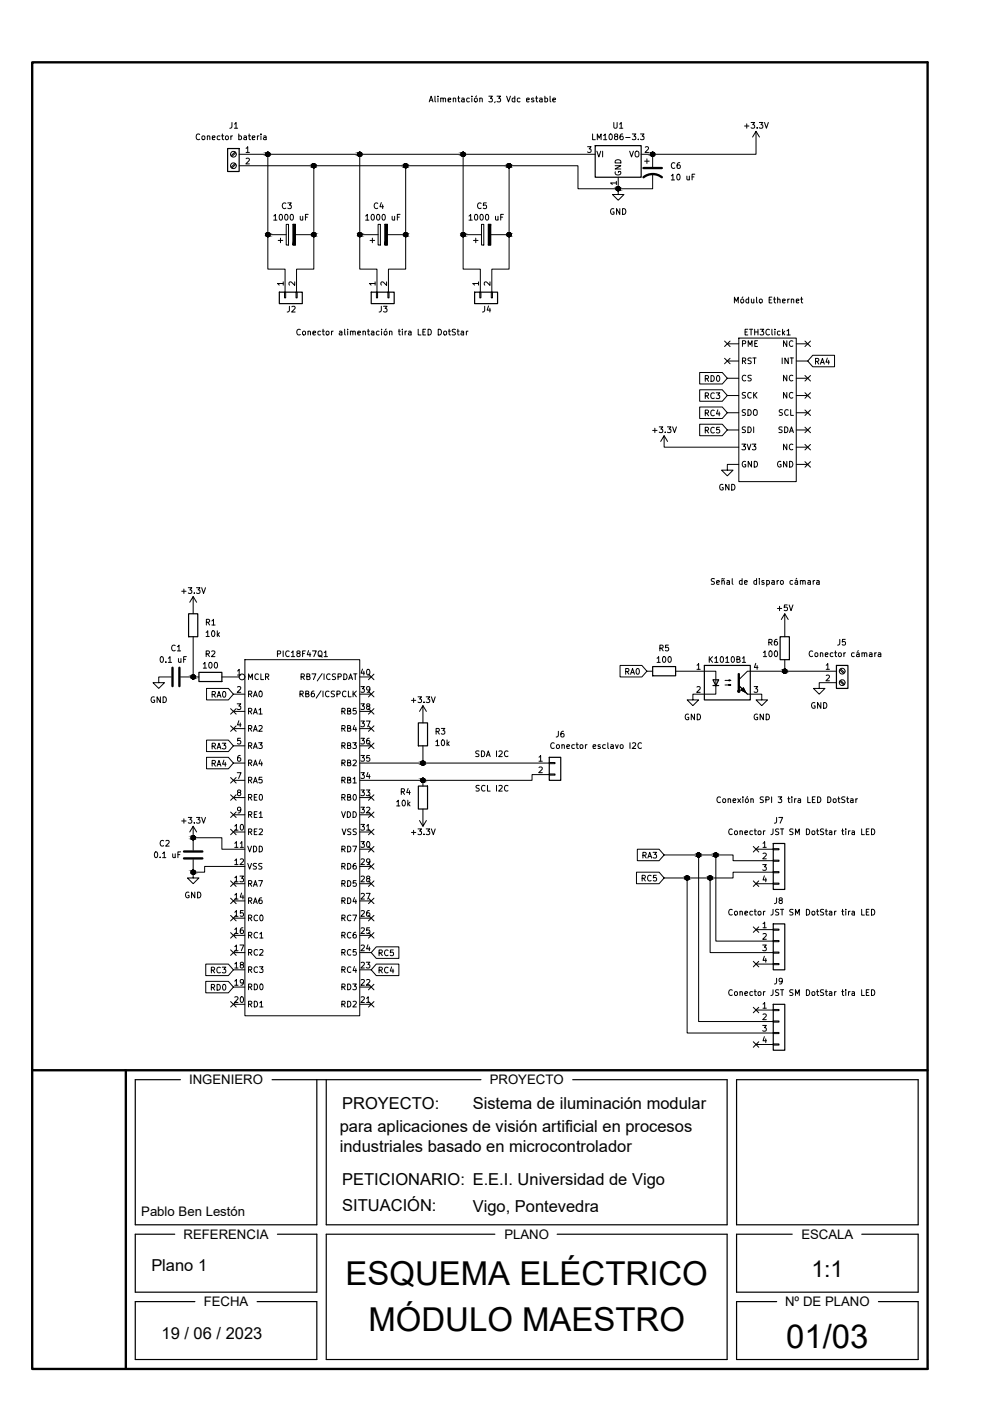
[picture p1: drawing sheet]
<svg xmlns="http://www.w3.org/2000/svg" width="210mm" height="297mm" viewBox="0 0 210 297" stroke-linecap="round" stroke-linejoin="round" font-family="sans-serif">
<defs><g id="words">
<g font-size="7">
<text x="73.2" y="272.5">ESQUEMA ELÉCTRICO</text>
<text x="78.1" y="282.1">MÓDULO MAESTRO</text>
<text x="166.7" y="285.9">01/03</text>
</g>
<text font-size="4.9" x="172" y="270.7">1:1</text>
<g font-size="3.5">
<text x="72.6" y="235.2">PROYECTO:</text>
<text x="100.2" y="235.1">Sistema de iluminación modular</text>
<text x="72.1" y="240">para aplicaciones de visión artificial en procesos</text>
<text x="72.1" y="244.2">industriales basado en microcontrolador</text>
<text x="72.6" y="251.2">PETICIONARIO: E.E.I. Universidad de Vigo</text>
<text x="72.6" y="256.9">SITUACIÓN:</text>
<text x="100.2" y="256.9">Vigo, Pontevedra</text>
<text x="32.1" y="269.5">Plano 1</text>
<text x="34.3" y="283.9">19 / 06 / 2023</text>
</g>
<g font-size="2.8">
<text x="40.1" y="229.9">INGENIERO</text>
<text x="103.8" y="229.9">PROYECTO</text>
<text x="29.9" y="257.9">Pablo Ben Lestón</text>
<text x="38.9" y="262.7">REFERENCIA</text>
<text x="106.9" y="262.7">PLANO</text>
<text x="169.9" y="262.7">ESCALA</text>
<text x="43.2" y="277">FECHA</text>
<text x="166.5" y="277">Nº DE PLANO</text>
</g>
</g></defs>
<!-- layer: Borde Formato -->
<path d="M6.8 13.2h189.9v277h-189.9z" fill="none" stroke="#000" stroke-width=".5"/>
<!-- layer: Cajetin.Lineas -->
<path d="M6.8 226.9h189.9M26.7 226.9v63.3" fill="none" stroke="#000" stroke-width=".5"/>
<path d="M38.2 228.9h-9.5v30.8h38.5v-30.8M57.7 228.9h44.3M69.2 228.9v30.8h85v-30.8h-32.8M156.2 228.9h38.5v30.8h-38.5zM37.1 261.7h-8.4v12.3h38.5v-12.3h-8.4M41.3 276h-12.6v12.2h38.5v-12.2h-12.7M104.9 261.7h-35.7v26.5h85v-26.5h-36.1M164.7 276h-8.5v12.2h38.5v-12.2h-8.5M168 261.7h-11.8v12.3h38.5v-12.3h-12M196.7 288.2v2h-2" fill="none" stroke="#000" stroke-width=".25"/>
<!-- layer: Ventana grafica 1 -->
<path d="M6.8 13.2h189.9v213.7h-189.9z" fill="none" stroke="#000" stroke-width=".21"/>
<g fill="#000" stroke="#000" stroke-width=".21">
<path d="M85.9 34.7h.2zM107.5 35.3h.8zM107.9 34.7h.1zM85.9 49.3h.2zM107.5 49.9h.8zM107.9 49.3h.1zM157.1 146.3l.5-.5 .5 1zM166.3 141.9h.2zM40.9 177.2h.1zM148 181.7h.2zM148 180.8h.2zM150.1 186.3h.9z"/>
<path d="M150.5 185.7h.1zM151.4 181.1h.8zM151.5 181.6h.6z"/>
<path d="M56.7 33.1h.2zM56.7 33.1h.2z"/>
<path d="M56.7 32.3h.2zM56.7 32.3h.2zM56.7 32.3h.2z"/>
<path d="M56.7 32.3h.3zM56.6 32.3h.4zM56.6 32.3h.4zM56.6 32.3h.4z"/>
<path d="M56.6 32.3h.4zM56.5 32.3h.5zM56.5 32.3h.5zM56.5 32.3h.5z"/>
<path d="M56.6 33.1h.4zM56.6 33.1h.3zM56.7 33.1h.2z"/>
<path d="M56.5 32.3l.6 .1zM56.5 32.4h.6zM56.5 32.4h.6zM56.5 32.4h.6z"/>
<path d="M56.5 33.1h.5zM56.5 33.1h.5zM56.6 33.1h.4zM56.6 33.1h.4z"/>
<path d="M56.5 32.4l.6 .1zM56.5 32.4l.6 .1zM56.4 32.5h.7zM56.4 32.5h.7z"/>
<path d="M56.5 33h.6zM56.5 33l.5 .1zM56.5 33.1h.5zM56.5 33.1h.5z"/>
<path d="M56.4 32.5h.8zM56.4 32.5h.8zM56.4 32.5h.8zM56.4 32.5h.8z"/>
<path d="M56.4 33h.7zM56.4 33h.7zM56.5 33h.6zM56.5 33h.6z"/>
<path d="M56.4 32.5l.8 .1zM56.4 32.5l.8 .1z"/>
<path d="M56.4 32.9h.8zM56.4 32.9l.7 .1zM56.4 33h.7zM56.4 33h.7z"/>
<path d="M56.4 32.6h.8zM56.4 32.6h.8z"/>
<path d="M56.4 32.6l.8 .1zM56.4 32.6l.8 .1zM56.4 32.7h.8zM56.4 32.7h.8z"/>
<path d="M56.4 32.7l.8 .1zM56.4 32.7l.8 .1zM56.4 32.8h.8zM56.4 32.8h.8z"/>
<path d="M56.4 32.8h.8zM56.4 32.8l.8 .1zM56.4 32.9h.8zM56.4 32.9h.8z"/>
<path d="M66.4 34.7h.2zM66.4 34.7h.2zM66.4 34.7h.2z"/>
<path d="M66.4 34.7h.3zM66.4 34.7h.3zM66.4 34.7h.3zM66.4 34.7h.3z"/>
<path d="M66.4 35.6h.2zM66.4 35.6h.2zM66.4 35.6h.2z"/>
<path d="M66.4 34.7l.4 .1zM66.3 34.8h.5zM66.3 34.8h.5zM66.3 34.8h.5z"/>
<path d="M66.4 35.5h.3zM66.4 35.5l.2 .1z"/>
<path d="M66.3 34.8h.5zM66.2 34.8h.6zM66.2 34.8h.6zM66.2 34.8h.6z"/>
<path d="M66.3 35.5h.5zM66.3 35.5h.4zM66.4 35.5h.3zM66.4 35.5h.3z"/>
<path d="M66.2 34.8l.7 .1zM66.2 34.8l.7 .1zM66.2 34.9h.7zM66.2 34.9h.7z"/>
<path d="M66.2 35.5h.6zM66.2 35.5h.6zM66.3 35.5h.5zM66.3 35.5h.5z"/>
<path d="M66.2 34.9l.7 .1zM66.2 34.9l.7 .1zM66.1 35h.8zM66.1 35h.8z"/>
<path d="M66.2 35.4h.7zM66.2 35.4l.6 .1zM66.2 35.5h.6zM66.2 35.5h.6z"/>
<path d="M66.1 35l.9 .1zM66.1 35l.9 .1zM66.1 35.1h.9zM66.1 35.1h.9z"/>
<path d="M66.1 35.3h.8zM66.1 35.3l.8 .1zM66.2 35.4h.7zM66.2 35.4h.7z"/>
<path d="M66.1 35.1h.9zM66.1 35.1h.9zM66.1 35.1h.9zM66.1 35.1h.9z"/>
<path d="M66.1 35.2h.9zM66.1 35.2l.8 .1zM66.1 35.3h.8zM66.1 35.3h.8z"/>
<path d="M66.1 35.1h.9zM66.1 35.1l.9 .1zM66.1 35.2h.9zM66.1 35.2h.9z"/>
<path d="M76.2 33.1h.2zM76.2 33.1h.2z"/>
<path d="M76.2 32.3h.2zM76.2 32.3h.2zM76.2 32.3h.2z"/>
<path d="M76.2 32.3h.2zM76.1 32.3h.3zM76.1 32.3h.3zM76.1 32.3h.3z"/>
<path d="M76.1 32.3h.4zM76 32.3h.5zM76 32.3h.5zM76 32.3h.5z"/>
<path d="M76.1 33.1h.3zM76.1 33.1h.3zM76.2 33.1h.2z"/>
<path d="M76 32.3l.6 .1zM76 32.4h.6zM76 32.4h.6zM76 32.4h.6z"/>
<path d="M76 33.1h.5zM76 33.1h.4zM76.1 33.1h.3zM76.1 33.1h.3z"/>
<path d="M76 32.4l.6 .1zM76 32.4l.6 .1zM75.9 32.5h.7zM75.9 32.5h.7z"/>
<path d="M76 33h.6zM76 33l.5 .1zM76 33.1h.5zM76 33.1h.5z"/>
<path d="M75.9 32.5h.8zM75.9 32.5h.8zM75.9 32.5h.8zM75.9 32.5h.8z"/>
<path d="M75.9 33h.7zM75.9 33h.7z"/>
<path d="M75.9 33h.7zM75.9 33h.7zM76 33h.6zM76 33h.6z"/>
<path d="M75.9 32.5l.8 .1zM75.9 32.5l.8 .1zM75.9 32.6h.8zM75.9 32.6h.8z"/>
<path d="M75.9 32.9h.8zM75.9 32.9l.7 .1z"/>
<path d="M75.9 32.6l.8 .1zM75.9 32.6l.8 .1zM75.8 32.7h.9zM75.8 32.7h.9z"/>
<path d="M75.8 32.7l.9 .1zM75.8 32.7l.9 .1zM75.9 32.8h.8zM75.9 32.8h.8z"/>
<path d="M75.9 32.8h.8zM75.9 32.8l.8 .1zM75.9 32.9h.8zM75.9 32.9h.8z"/>
<path d="M85.9 35.6h.2zM85.9 35.6h.2z"/>
<path d="M85.9 34.7h.2zM85.9 34.7h.2z"/>
<path d="M85.9 34.7h.3zM85.9 34.7h.3zM85.9 34.7h.3zM85.9 34.7h.3z"/>
<path d="M85.9 34.7l.4 .1zM85.8 34.8h.5zM85.8 34.8h.5zM85.8 34.8h.5z"/>
<path d="M85.9 35.5h.3zM85.9 35.5l.2 .1zM85.9 35.6h.2z"/>
<path d="M85.8 34.8h.5zM85.7 34.8h.6zM85.7 34.8h.6zM85.7 34.8h.6z"/>
<path d="M85.8 35.5h.5zM85.8 35.5h.4zM85.9 35.5h.3zM85.9 35.5h.3z"/>
<path d="M85.7 34.8l.7 .1zM85.7 34.8l.7 .1zM85.7 34.9h.7zM85.7 34.9h.7z"/>
<path d="M85.7 35.5h.6zM85.7 35.5h.6zM85.8 35.5h.5zM85.8 35.5h.5z"/>
<path d="M85.7 34.9l.7 .1zM85.7 34.9l.7 .1zM85.6 35h.8zM85.6 35h.8z"/>
<path d="M85.7 35.4h.7zM85.7 35.4l.6 .1zM85.7 35.5h.6zM85.7 35.5h.6z"/>
<path d="M85.6 35l.8 .1zM85.6 35l.8 .1zM85.6 35.1h.8zM85.6 35.1h.8z"/>
<path d="M85.6 35.3h.8zM85.6 35.3l.8 .1zM85.7 35.4h.7zM85.7 35.4h.7z"/>
<path d="M85.6 35.1h.9zM85.6 35.1h.9zM85.6 35.1h.9zM85.6 35.1h.9z"/>
<path d="M85.6 35.2h.8zM85.6 35.2l.8 .1zM85.6 35.3h.8zM85.6 35.3h.8z"/>
<path d="M85.6 35.1h.9zM85.6 35.1l.8 .1zM85.6 35.2h.8zM85.6 35.2h.8z"/>
<path d="M98.1 33.1h.2zM98.1 33.1h.2z"/>
<path d="M98.1 32.3h.2zM98.1 32.3h.2zM98.1 32.3h.2z"/>
<path d="M98.1 32.3h.3zM98 32.3h.4zM98 32.3h.4zM98 32.3h.4z"/>
<path d="M98 32.3h.4zM97.9 32.3h.5zM97.9 32.3h.5zM97.9 32.3h.5z"/>
<path d="M98 33.1h.4zM98 33.1h.3zM98.1 33.1h.2z"/>
<path d="M97.9 32.3l.6 .1zM97.9 32.4h.6zM97.9 32.4h.6zM97.9 32.4h.6z"/>
<path d="M97.9 33.1h.5zM97.9 33.1h.5zM98 33.1h.4zM98 33.1h.4z"/>
<path d="M97.9 32.4l.7 .1zM97.9 32.4l.7 .1z"/>
<path d="M97.9 33h.6zM97.9 33l.5 .1zM97.9 33.1h.5zM97.9 33.1h.5z"/>
<path d="M97.8 32.5h.8zM97.8 32.5h.8z"/>
<path d="M97.8 32.5h.8zM97.8 32.5h.8zM97.8 32.5h.8zM97.8 32.5h.8z"/>
<path d="M97.8 33h.8zM97.8 33h.7zM97.9 33h.6zM97.9 33h.6z"/>
<path d="M97.8 32.5l.8 .1zM97.8 32.5l.8 .1zM97.8 32.6h.8zM97.8 32.6h.8z"/>
<path d="M97.8 32.9h.8zM97.8 32.9l.8 .1zM97.8 33h.8zM97.8 33h.8z"/>
<path d="M97.8 32.6l.8 .1zM97.8 32.6l.8 .1z"/>
<path d="M97.8 32.8h.8zM97.8 32.8l.8 .1zM97.8 32.9h.8zM97.8 32.9h.8z"/>
<path d="M97.8 32.7h.8zM97.8 32.7h.8z"/>
<path d="M97.8 32.7h.8zM97.8 32.7l.8 .1zM97.8 32.8h.8zM97.8 32.8h.8z"/>
<path d="M107.9 35.6h.1zM107.9 35.6h.1z"/>
<path d="M107.9 34.7h.1zM107.8 34.7h.2z"/>
<path d="M107.8 34.7h.3zM107.8 34.7h.3zM107.8 34.7h.3zM107.8 34.7h.3z"/>
<path d="M107.8 34.7l.4 .1zM107.7 34.8h.5zM107.7 34.8h.5zM107.7 34.8h.5z"/>
<path d="M107.8 35.5h.3zM107.8 35.5l.2 .1zM107.9 35.6h.1z"/>
<path d="M107.7 34.8h.5zM107.6 34.8h.6zM107.6 34.8h.6zM107.6 34.8h.6z"/>
<path d="M107.7 35.5h.5zM107.7 35.5h.4zM107.8 35.5h.3zM107.8 35.5h.3z"/>
<path d="M107.6 34.8l.7 .1zM107.6 34.8l.7 .1zM107.6 34.9h.7zM107.6 34.9h.7z"/>
<path d="M107.6 35.5h.6zM107.6 35.5h.6zM107.7 35.5h.5zM107.7 35.5h.5z"/>
<path d="M107.6 34.9l.7 .1zM107.6 34.9l.7 .1zM107.5 35h.8zM107.5 35h.8z"/>
<path d="M107.6 35.4h.7zM107.6 35.4l.6 .1zM107.6 35.5h.6zM107.6 35.5h.6z"/>
<path d="M107.5 35l.9 .1zM107.5 35l.9 .1zM107.5 35.1h.9zM107.5 35.1h.9z"/>
<path d="M107.5 35.3h.8zM107.5 35.3l.8 .1zM107.6 35.4h.7zM107.6 35.4h.7z"/>
<path d="M107.5 35.1h.9zM107.5 35.1h.9zM107.5 35.1h.9zM107.5 35.1h.9z"/>
<path d="M107.5 35.2h.9zM107.5 35.2l.8 .1zM107.5 35.3h.8z"/>
<path d="M107.5 35.1h.9zM107.5 35.1l.9 .1zM107.5 35.2h.9zM107.5 35.2h.9z"/>
<path d="M131 39.6h.2zM131 39.6h.2zM131 39.6h.2z"/>
<path d="M131 39.6h.2zM130.9 39.6h.3zM130.9 39.6h.3zM130.9 39.6h.3z"/>
<path d="M130.9 39.6l.4 .1zM130.8 39.7h.5zM130.8 39.7h.5zM130.8 39.7h.5z"/>
<path d="M130.8 39.7h.6zM130.8 39.7h.6zM130.8 39.7h.6zM130.8 39.7h.6z"/>
<path d="M130.8 39.7l.6 .1zM130.8 39.7l.6 .1z"/>
<path d="M130.7 39.8h.7zM130.7 39.8h.7z"/>
<path d="M130.7 39.8l.8 .1zM130.7 39.8l.8 .1zM130.7 39.9h.8zM130.7 39.9h.8z"/>
<path d="M130.7 39.9h.8zM130.7 39.9h.8zM130.6 39.9h.9zM130.6 39.9h.9z"/>
<path d="M130.6 39.9l.9 .1zM130.6 39.9l.9 .1z"/>
<path d="M138.3 33.1h.2zM138.3 33.1h.2z"/>
<path d="M138.3 32.3h.2zM138.3 32.3h.2zM138.3 32.3h.2z"/>
<path d="M138.3 32.3h.2zM138.2 32.3h.3zM138.2 32.3h.3zM138.2 32.3h.3z"/>
<path d="M138.2 32.3h.4zM138.1 32.3h.5zM138.1 32.3h.5zM138.1 32.3h.5z"/>
<path d="M138.2 33.1h.3zM138.2 33.1h.3zM138.3 33.1h.2z"/>
<path d="M138.1 32.3l.6 .1zM138.1 32.4h.6zM138.1 32.4h.6zM138.1 32.4h.6z"/>
<path d="M138.1 33.1h.5zM138.1 33.1h.4zM138.2 33.1h.3zM138.2 33.1h.3z"/>
<path d="M138.1 32.4l.6 .1zM138.1 32.4l.6 .1zM138 32.5h.7zM138 32.5h.7z"/>
<path d="M138.1 33h.6zM138.1 33l.5 .1zM138.1 33.1h.5zM138.1 33.1h.5z"/>
<path d="M138 32.5h.8zM138 32.5h.8zM138 32.5h.8zM138 32.5h.8z"/>
<path d="M138 33h.7zM138 33h.7zM138.1 33h.6zM138.1 33h.6z"/>
<path d="M138 32.5l.8 .1zM138 32.5l.8 .1zM138 32.6h.8zM138 32.6h.8z"/>
<path d="M138 32.9h.8zM138 32.9l.7 .1zM138 33h.7zM138 33h.7z"/>
<path d="M138 32.6l.8 .1zM138 32.6l.8 .1zM137.9 32.7h.9zM137.9 32.7h.9z"/>
<path d="M137.9 32.7l.9 .1zM137.9 32.7l.9 .1zM138 32.8h.8zM138 32.8h.8z"/>
<path d="M138 32.8h.8zM138 32.8l.8 .1zM138 32.9h.8zM138 32.9h.8z"/>
<path d="M56.7 50.2h.2zM56.7 50.2h.2z"/>
<path d="M56.7 49.3h.2zM56.7 49.3h.2zM56.7 49.3h.2z"/>
<path d="M56.7 49.3l.3 .1zM56.6 49.4h.4zM56.6 49.4h.4zM56.6 49.4h.4z"/>
<path d="M56.6 49.4h.4zM56.5 49.4h.5zM56.5 49.4h.5zM56.5 49.4h.5z"/>
<path d="M56.6 50.2h.4zM56.6 50.2h.3zM56.7 50.2h.2z"/>
<path d="M56.5 49.4l.6 .1zM56.5 49.5h.6zM56.5 49.5h.6zM56.5 49.5h.6z"/>
<path d="M56.5 50.1h.5zM56.5 50.1l.5 .1zM56.6 50.2h.4zM56.6 50.2h.4z"/>
<path d="M56.5 49.5h.6zM56.5 49.5h.6zM56.4 49.5h.7zM56.4 49.5h.7z"/>
<path d="M56.5 50.1h.6zM56.5 50.1h.5zM56.5 50.1h.5zM56.5 50.1h.5z"/>
<path d="M56.4 49.5l.8 .1zM56.4 49.5l.8 .1zM56.4 49.6h.8zM56.4 49.6h.8z"/>
<path d="M56.4 50h.7zM56.4 50l.7 .1zM56.5 50.1h.6zM56.5 50.1h.6z"/>
<path d="M56.4 49.6l.8 .1zM56.4 49.6l.8 .1z"/>
<path d="M56.4 49.9h.8zM56.4 49.9l.7 .1zM56.4 50h.7zM56.4 50h.7z"/>
<path d="M56.4 49.7h.8zM56.4 49.7h.8z"/>
<path d="M56.4 49.7l.8 .1zM56.4 49.7l.8 .1zM56.4 49.8h.8zM56.4 49.8h.8z"/>
<path d="M56.4 49.8h.8zM56.4 49.8h.8zM56.4 49.8h.8zM56.4 49.8h.8z"/>
<path d="M56.4 49.8h.8zM56.4 49.8l.8 .1zM56.4 49.9h.8zM56.4 49.9h.8z"/>
<path d="M62.1 47.6h.5l-.5 4.4zM62.6 47.6l-.5 4.4h.5z"/>
<path d="M66.4 49.3h.2zM66.4 49.3h.2zM66.4 49.3h.2z"/>
<path d="M66.4 49.3l.3 .1zM66.4 49.4h.3zM66.4 49.4h.3zM66.4 49.4h.3z"/>
<path d="M66.4 50.2h.2zM66.4 50.2h.2zM66.4 50.2h.2z"/>
<path d="M66.4 49.4h.4zM66.3 49.4h.5zM66.3 49.4h.5zM66.3 49.4h.5z"/>
<path d="M66.4 50.2h.3zM66.4 50.2h.2z"/>
<path d="M66.3 49.4l.5 .1zM66.2 49.5h.6zM66.2 49.5h.6zM66.2 49.5h.6z"/>
<path d="M66.3 50.1h.5zM66.3 50.1l.4 .1zM66.4 50.2h.3zM66.4 50.2h.3z"/>
<path d="M66.2 49.5h.7zM66.2 49.5h.7zM66.2 49.5h.7zM66.2 49.5h.7z"/>
<path d="M66.2 50.1h.6zM66.2 50.1h.6zM66.3 50.1h.5zM66.3 50.1h.5z"/>
<path d="M66.2 49.5l.7 .1zM66.2 49.5l.7 .1zM66.1 49.6h.8zM66.1 49.6h.8z"/>
<path d="M66.2 50h.7zM66.2 50l.6 .1zM66.2 50.1h.6zM66.2 50.1h.6z"/>
<path d="M66.1 49.6l.9 .1zM66.1 49.6l.9 .1zM66.1 49.7h.9zM66.1 49.7h.9z"/>
<path d="M66.1 49.9h.8zM66.1 49.9l.8 .1zM66.2 50h.7zM66.2 50h.7z"/>
<path d="M66.1 49.7l.9 .1zM66.1 49.7l.9 .1zM66.1 49.8h.9zM66.1 49.8h.9z"/>
<path d="M66.1 49.8h.9zM66.1 49.8l.8 .1zM66.1 49.9h.8zM66.1 49.9h.8z"/>
<path d="M66.1 49.8h.9zM66.1 49.8h.9zM66.1 49.8h.9zM66.1 49.8h.9z"/>
<path d="M76.2 50.2h.2zM76.2 50.2h.2z"/>
<path d="M76.2 49.3h.2zM76.2 49.3h.2zM76.2 49.3h.2z"/>
<path d="M76.2 49.3l.2 .1zM76.1 49.4h.3zM76.1 49.4h.3zM76.1 49.4h.3z"/>
<path d="M76.1 49.4h.4zM76 49.4h.5zM76 49.4h.5zM76 49.4h.5z"/>
<path d="M76.1 50.2h.3zM76.1 50.2h.3zM76.2 50.2h.2z"/>
<path d="M76 49.4l.6 .1zM76 49.5h.6zM76 49.5h.6zM76 49.5h.6z"/>
<path d="M76 50.1h.5zM76 50.1l.4 .1zM76.1 50.2h.3zM76.1 50.2h.3z"/>
<path d="M76 49.5h.6zM76 49.5h.6zM75.9 49.5h.7zM75.9 49.5h.7z"/>
<path d="M76 50.1h.6zM76 50.1h.5zM76 50.1h.5zM76 50.1h.5z"/>
<path d="M75.9 49.5l.8 .1zM75.9 49.5l.8 .1zM75.9 49.6h.8zM75.9 49.6h.8z"/>
<path d="M75.9 50h.7zM75.9 50h.7z"/>
<path d="M75.9 50h.7zM75.9 50l.7 .1zM76 50.1h.6zM76 50.1h.6z"/>
<path d="M75.9 49.6l.8 .1zM75.9 49.6l.8 .1zM75.9 49.7h.8zM75.9 49.7h.8z"/>
<path d="M75.9 49.9h.8zM75.9 49.9l.7 .1z"/>
<path d="M75.9 49.7l.8 .1zM75.9 49.7l.8 .1zM75.8 49.8h.9zM75.8 49.8h.9z"/>
<path d="M75.8 49.8h.9zM75.8 49.8h.9zM75.9 49.8h.8zM75.9 49.8h.8z"/>
<path d="M75.9 49.8h.8zM75.9 49.8l.8 .1zM75.9 49.9h.8zM75.9 49.9h.8z"/>
<path d="M81.6 47.6h.5l-.5 4.4zM82.1 47.6l-.5 4.4h.5z"/>
<path d="M85.9 50.2h.2zM85.9 50.2h.2z"/>
<path d="M85.9 49.3h.2zM85.9 49.3h.2z"/>
<path d="M85.9 49.3l.3 .1zM85.9 49.4h.3zM85.9 49.4h.3zM85.9 49.4h.3z"/>
<path d="M85.9 49.4h.4zM85.8 49.4h.5zM85.8 49.4h.5zM85.8 49.4h.5z"/>
<path d="M85.9 50.2h.3zM85.9 50.2h.2zM85.9 50.2h.2z"/>
<path d="M85.8 49.4l.5 .1zM85.7 49.5h.6zM85.7 49.5h.6zM85.7 49.5h.6z"/>
<path d="M85.8 50.1h.5zM85.8 50.1l.4 .1zM85.9 50.2h.3zM85.9 50.2h.3z"/>
<path d="M85.7 49.5h.7zM85.7 49.5h.7zM85.7 49.5h.7zM85.7 49.5h.7z"/>
<path d="M85.7 50.1h.6zM85.7 50.1h.6zM85.8 50.1h.5zM85.8 50.1h.5z"/>
<path d="M85.7 49.5l.7 .1zM85.7 49.5l.7 .1zM85.6 49.6h.8zM85.6 49.6h.8z"/>
<path d="M85.7 50h.7zM85.7 50l.6 .1zM85.7 50.1h.6zM85.7 50.1h.6z"/>
<path d="M85.6 49.6l.8 .1zM85.6 49.6l.8 .1zM85.6 49.7h.8zM85.6 49.7h.8z"/>
<path d="M85.6 49.9h.8zM85.6 49.9l.8 .1zM85.7 50h.7zM85.7 50h.7z"/>
<path d="M85.6 49.7l.9 .1zM85.6 49.7l.9 .1zM85.6 49.8h.9zM85.6 49.8h.9z"/>
<path d="M85.6 49.8h.8zM85.6 49.8l.8 .1zM85.6 49.9h.8zM85.6 49.9h.8z"/>
<path d="M85.6 49.8h.9zM85.6 49.8h.8zM85.6 49.8h.8zM85.6 49.8h.8z"/>
<path d="M98.1 50.2h.2zM98.1 50.2h.2z"/>
<path d="M98.1 49.3h.2zM98.1 49.3h.2zM98.1 49.3h.2z"/>
<path d="M98.1 49.3l.3 .1zM98 49.4h.4zM98 49.4h.4zM98 49.4h.4z"/>
<path d="M98 49.4h.4zM97.9 49.4h.5zM97.9 49.4h.5zM97.9 49.4h.5z"/>
<path d="M98 50.2h.4zM98 50.2h.3zM98.1 50.2h.2z"/>
<path d="M97.9 49.4l.6 .1zM97.9 49.5h.6zM97.9 49.5h.6zM97.9 49.5h.6z"/>
<path d="M97.9 50.1h.5zM97.9 50.1l.5 .1zM98 50.2h.4zM98 50.2h.4z"/>
<path d="M97.9 49.5h.7zM97.9 49.5h.7z"/>
<path d="M97.9 50.1h.6zM97.9 50.1h.5zM97.9 50.1h.5zM97.9 50.1h.5z"/>
<path d="M97.8 49.5h.8zM97.8 49.5h.8z"/>
<path d="M97.8 49.5l.8 .1zM97.8 49.5l.8 .1zM97.8 49.6h.8zM97.8 49.6h.8z"/>
<path d="M97.8 50h.8zM97.8 50l.7 .1zM97.9 50.1h.6zM97.9 50.1h.6z"/>
<path d="M97.8 49.6l.8 .1zM97.8 49.6l.8 .1zM97.8 49.7h.8zM97.8 49.7h.8z"/>
<path d="M97.8 49.9h.8zM97.8 49.9l.8 .1zM97.8 50h.8zM97.8 50h.8z"/>
<path d="M97.8 49.7l.8 .1zM97.8 49.7l.8 .1z"/>
<path d="M97.8 49.8h.8zM97.8 49.8l.8 .1zM97.8 49.9h.8zM97.8 49.9h.8z"/>
<path d="M97.8 49.8h.8zM97.8 49.8h.8z"/>
<path d="M97.8 49.8h.8zM97.8 49.8h.8zM97.8 49.8h.8zM97.8 49.8h.8z"/>
<path d="M103.5 47.6h.5l-.5 4.4zM104 47.6l-.5 4.4h.5z"/>
<path d="M107.9 50.2h.1zM107.9 50.2h.1z"/>
<path d="M107.9 49.3h.1zM107.8 49.3h.2z"/>
<path d="M107.8 49.3l.3 .1zM107.8 49.4h.3zM107.8 49.4h.3zM107.8 49.4h.3z"/>
<path d="M107.8 49.4h.4zM107.7 49.4h.5zM107.7 49.4h.5zM107.7 49.4h.5z"/>
<path d="M107.8 50.2h.3zM107.8 50.2h.2zM107.9 50.2h.1z"/>
<path d="M107.7 49.4l.5 .1zM107.6 49.5h.6zM107.6 49.5h.6zM107.6 49.5h.6z"/>
<path d="M107.7 50.1h.5zM107.7 50.1l.4 .1zM107.8 50.2h.3zM107.8 50.2h.3z"/>
<path d="M107.6 49.5h.7zM107.6 49.5h.7zM107.6 49.5h.7zM107.6 49.5h.7z"/>
<path d="M107.6 50.1h.6zM107.6 50.1h.6zM107.7 50.1h.5zM107.7 50.1h.5z"/>
<path d="M107.6 49.5l.7 .1zM107.6 49.5l.7 .1zM107.5 49.6h.8zM107.5 49.6h.8z"/>
<path d="M107.6 50h.7zM107.6 50l.6 .1zM107.6 50.1h.6zM107.6 50.1h.6z"/>
<path d="M107.5 49.6l.9 .1zM107.5 49.6l.9 .1zM107.5 49.7h.9zM107.5 49.7h.9z"/>
<path d="M107.5 49.9h.8zM107.5 49.9l.8 .1zM107.6 50h.7zM107.6 50h.7z"/>
<path d="M107.5 49.7l.9 .1zM107.5 49.7l.9 .1zM107.5 49.8h.9zM107.5 49.8h.9z"/>
<path d="M107.5 49.8h.9zM107.5 49.8l.8 .1zM107.5 49.9h.8z"/>
<path d="M107.5 49.8h.9zM107.5 49.8h.9zM107.5 49.8h.9zM107.5 49.8h.9z"/>
<path d="M131 40.4h.2zM131 40.4h.2z"/>
<path d="M130.9 40.4h.3zM130.9 40.4h.3zM131 40.4h.2z"/>
<path d="M130.8 40.4h.5zM130.8 40.4h.4zM130.9 40.4h.3zM130.9 40.4h.3z"/>
<path d="M130.8 40.3h.6zM130.8 40.3l.5 .1zM130.8 40.4h.5zM130.8 40.4h.5z"/>
<path d="M130.7 40.3h.7zM130.7 40.3h.7zM130.8 40.3h.6zM130.8 40.3h.6z"/>
<path d="M130.7 40.2h.8zM130.7 40.2l.7 .1zM130.7 40.3h.7zM130.7 40.3h.7z"/>
<path d="M130.6 40.1h.9zM130.6 40.1h.9z"/>
<path d="M130.6 40.1h.9zM130.6 40.1l.9 .1zM130.7 40.2h.8zM130.7 40.2h.8z"/>
<path d="M130.6 40h.9zM130.6 40h.9z"/>
<path d="M130.6 40h.9zM130.6 40l.9 .1z"/>
<path d="M40.9 144h.1zM40.9 144h.1z"/>
<path d="M40.9 143.1h.1zM40.9 143.1h.1zM40.9 143.1h.1z"/>
<path d="M40.9 143.1h.2zM40.8 143.1h.3zM40.8 143.1h.3zM40.8 143.1h.3z"/>
<path d="M40.8 143.1l.4 .1zM40.7 143.2h.5zM40.7 143.2h.5zM40.7 143.2h.5z"/>
<path d="M40.8 143.9h.3zM40.8 143.9l.2 .1zM40.9 144h.1z"/>
<path d="M40.7 143.2h.6zM40.7 143.2h.6zM40.7 143.2h.6zM40.7 143.2h.6z"/>
<path d="M40.7 143.9h.5zM40.7 143.9h.4zM40.8 143.9h.3zM40.8 143.9h.3z"/>
<path d="M40.7 143.2l.6 .1zM40.7 143.2l.6 .1z"/>
<path d="M40.7 143.8h.6zM40.7 143.8l.5 .1zM40.7 143.9h.5zM40.7 143.9h.5z"/>
<path d="M40.6 143.3h.7zM40.6 143.3h.7z"/>
<path d="M40.6 143.3l.8 .1zM40.6 143.3l.8 .1zM40.6 143.4h.8zM40.6 143.4h.8z"/>
<path d="M40.6 143.8h.7zM40.6 143.8h.7zM40.7 143.8h.6zM40.7 143.8h.6z"/>
<path d="M40.6 143.4h.8zM40.6 143.4h.8zM40.5 143.4h.9zM40.5 143.4h.9z"/>
<path d="M40.6 143.7h.8zM40.6 143.7l.7 .1zM40.6 143.8h.7zM40.6 143.8h.7z"/>
<path d="M40.5 143.4l.9 .1zM40.5 143.4l.9 .1z"/>
<path d="M40.5 143.6h.9zM40.5 143.6h.9z"/>
<path d="M40.5 143.6h.9zM40.5 143.6l.9 .1zM40.6 143.7h.8zM40.6 143.7h.8z"/>
<path d="M40.5 143.5h.9zM40.5 143.5h.9z"/>
<path d="M40.5 143.5h.9zM40.5 143.5l.9 .1z"/>
<path d="M166.3 142.7h.2zM166.3 142.7h.2z"/>
<path d="M166.3 141.9h.2zM166.3 141.9h.2z"/>
<path d="M166.3 141.9h.2zM166.2 141.9h.3zM166.2 141.9h.3zM166.2 141.9h.3z"/>
<path d="M166.2 141.9h.4zM166.1 141.9h.5zM166.1 141.9h.5zM166.1 141.9h.5z"/>
<path d="M166.2 142.7h.3zM166.2 142.7h.3zM166.3 142.7h.2z"/>
<path d="M166.1 141.9l.6 .1zM166.1 142h.6zM166.1 142h.6zM166.1 142h.6z"/>
<path d="M166.1 142.7h.5zM166.1 142.7h.4zM166.2 142.7h.3zM166.2 142.7h.3z"/>
<path d="M166.1 142l.7 .1zM166.1 142l.7 .1zM166 142.1h.8zM166 142.1h.8z"/>
<path d="M166.1 142.6h.6zM166.1 142.6l.5 .1zM166.1 142.7h.5zM166.1 142.7h.5z"/>
<path d="M166 142.1h.8zM166 142.1h.8zM166 142.1h.8zM166 142.1h.8z"/>
<path d="M166 142.5h.8zM166 142.5l.7 .1zM166.1 142.6h.6zM166.1 142.6h.6z"/>
<path d="M166 142.1l.8 .1zM166 142.1l.8 .1zM166 142.2h.8zM166 142.2h.8z"/>
<path d="M166 142.5h.8zM166 142.5h.8zM166 142.5h.8zM166 142.5h.8z"/>
<path d="M166 142.2l.8 .1zM166 142.2l.8 .1z"/>
<path d="M166 142.4h.8zM166 142.4h.8z"/>
<path d="M166 142.4h.8zM166 142.4l.8 .1zM166 142.5h.8zM166 142.5h.8z"/>
<path d="M165.9 142.3h.9zM165.9 142.3h.9z"/>
<path d="M165.9 142.3h.9zM165.9 142.3l.9 .1z"/>
<path d="M40.9 178.1h.1zM40.9 178.1h.1z"/>
<path d="M40.9 177.2h.1zM40.9 177.2h.1z"/>
<path d="M40.9 177.2h.2zM40.8 177.2h.3zM40.8 177.2h.3zM40.8 177.2h.3z"/>
<path d="M40.8 177.2l.4 .1zM40.7 177.3h.5zM40.7 177.3h.5zM40.7 177.3h.5z"/>
<path d="M40.8 178h.3zM40.8 178l.2 .1zM40.9 178.1h.1z"/>
<path d="M40.7 177.3h.6zM40.7 177.3h.6zM40.7 177.3h.6zM40.7 177.3h.6z"/>
<path d="M40.7 178h.5zM40.7 178h.4zM40.8 178h.3zM40.8 178h.3z"/>
<path d="M40.7 177.3l.6 .1zM40.7 177.3l.6 .1zM40.6 177.4h.7zM40.6 177.4h.7z"/>
<path d="M40.7 177.9h.6zM40.7 177.9l.5 .1zM40.7 178h.5zM40.7 178h.5z"/>
<path d="M40.6 177.4h.8zM40.6 177.4h.8zM40.6 177.4h.8zM40.6 177.4h.8z"/>
<path d="M40.6 177.9h.7zM40.6 177.9h.7zM40.7 177.9h.6zM40.7 177.9h.6z"/>
<path d="M40.6 177.4l.8 .1zM40.6 177.4l.8 .1zM40.5 177.5h.9zM40.5 177.5h.9z"/>
<path d="M40.6 177.8h.8zM40.6 177.8l.7 .1zM40.6 177.9h.7zM40.6 177.9h.7z"/>
<path d="M40.5 177.5l.9 .1zM40.5 177.5l.9 .1zM40.5 177.6h.9zM40.5 177.6h.9z"/>
<path d="M40.5 177.7h.9zM40.5 177.7l.9 .1zM40.6 177.8h.8zM40.6 177.8h.8z"/>
<path d="M40.5 177.6h.9zM40.5 177.6l.9 .1zM40.5 177.7h.9zM40.5 177.7h.9z"/>
<path d="M89.6 162.2h.2zM89.6 162.2h.2z"/>
<path d="M89.6 165.9h.2zM89.6 165.9h.2z"/>
<path d="M89.6 161.4h.2zM89.6 161.4h.2zM89.6 161.4h.2z"/>
<path d="M89.6 165h.2zM89.6 165h.2zM89.6 165h.2z"/>
<path d="M89.6 161.4h.2zM89.5 161.4h.3zM89.5 161.4h.3zM89.5 161.4h.3z"/>
<path d="M89.6 165h.2zM89.5 165h.3zM89.5 165h.3zM89.5 165h.3z"/>
<path d="M89.5 161.4h.4zM89.4 161.4h.5zM89.4 161.4h.5zM89.4 161.4h.5z"/>
<path d="M89.5 162.2h.3zM89.5 162.2h.3zM89.6 162.2h.2z"/>
<path d="M89.5 165l.4 .1zM89.4 165.1h.5zM89.4 165.1h.5zM89.4 165.1h.5z"/>
<path d="M89.5 165.8h.3zM89.5 165.8l.3 .1zM89.6 165.9h.2z"/>
<path d="M89.4 161.4l.6 .1zM89.4 161.5h.6zM89.4 161.5h.6zM89.4 161.5h.6z"/>
<path d="M89.4 162.2h.5zM89.4 162.2h.4zM89.5 162.2h.3zM89.5 162.2h.3z"/>
<path d="M89.4 165.1h.6zM89.4 165.1h.6zM89.4 165.1h.6zM89.4 165.1h.6z"/>
<path d="M89.4 165.8h.5zM89.4 165.8h.4zM89.5 165.8h.3zM89.5 165.8h.3z"/>
<path d="M89.4 161.5h.6zM89.4 161.5h.6zM89.3 161.5h.7zM89.3 161.5h.7z"/>
<path d="M89.4 162.1h.6zM89.4 162.1h.6z"/>
<path d="M89.4 162.1h.6zM89.4 162.1l.5 .1zM89.4 162.2h.5zM89.4 162.2h.5z"/>
<path d="M89.4 165.1l.6 .1zM89.4 165.1l.6 .1z"/>
<path d="M89.4 165.8h.6zM89.4 165.8h.5zM89.4 165.8h.5zM89.4 165.8h.5z"/>
<path d="M89.3 161.5l.8 .1zM89.3 161.5l.8 .1z"/>
<path d="M89.3 162h.7zM89.3 162l.7 .1z"/>
<path d="M89.3 165.2h.7zM89.3 165.2h.7z"/>
<path d="M89.3 165.2l.8 .1zM89.3 165.2l.8 .1zM89.3 165.3h.8zM89.3 165.3h.8z"/>
<path d="M89.3 165.7h.7zM89.3 165.7l.7 .1zM89.4 165.8h.6zM89.4 165.8h.6z"/>
<path d="M89.3 161.6h.8zM89.3 161.6h.8z"/>
<path d="M89.3 161.6l.8 .1zM89.3 161.6l.8 .1zM89.2 161.7h.9zM89.2 161.7h.9z"/>
<path d="M89.3 162h.8zM89.3 162h.7zM89.3 162h.7zM89.3 162h.7z"/>
<path d="M89.3 165.3l.8 .1zM89.3 165.3l.8 .1zM89.2 165.4h.9zM89.2 165.4h.9z"/>
<path d="M89.3 165.6h.8zM89.3 165.6l.7 .1zM89.3 165.7h.7zM89.3 165.7h.7z"/>
<path d="M89.2 161.7l.9 .1zM89.2 161.7l.9 .1zM89.2 161.8h.9zM89.2 161.8h.9z"/>
<path d="M89.2 161.9h.9zM89.2 161.9l.9 .1zM89.3 162h.8zM89.3 162h.8z"/>
<path d="M89.2 165.4h.9zM89.2 165.4h.9z"/>
<path d="M89.2 165.5h.9zM89.2 165.5h.9z"/>
<path d="M89.2 165.5h.9zM89.2 165.5l.9 .1zM89.3 165.6h.8zM89.3 165.6h.8z"/>
<path d="M89.2 161.8h.9zM89.2 161.8l.9 .1zM89.2 161.9h.9zM89.2 161.9h.9z"/>
<path d="M89.2 165.4h.9zM89.2 165.4h.9z"/>
<path d="M89.2 165.4h.9zM89.2 165.4l.9 .1z"/>
<path d="M40.9 185.4h.1zM40.9 185.4h.1z"/>
<path d="M40.9 184.5h.1zM40.9 184.5h.1zM40.9 184.5h.1z"/>
<path d="M40.9 184.5h.2zM40.8 184.5h.3zM40.8 184.5h.3zM40.8 184.5h.3z"/>
<path d="M40.8 184.5l.4 .1zM40.7 184.6h.5zM40.7 184.6h.5zM40.7 184.6h.5z"/>
<path d="M40.8 185.3h.3zM40.8 185.3l.2 .1zM40.9 185.4h.1z"/>
<path d="M40.7 184.6h.6zM40.7 184.6h.6zM40.7 184.6h.6zM40.7 184.6h.6z"/>
<path d="M40.7 185.3h.5zM40.7 185.3h.4zM40.8 185.3h.3zM40.8 185.3h.3z"/>
<path d="M40.7 184.6l.6 .1zM40.7 184.6l.6 .1zM40.6 184.7h.7zM40.6 184.7h.7z"/>
<path d="M40.7 185.2h.6zM40.7 185.2l.5 .1zM40.7 185.3h.5zM40.7 185.3h.5z"/>
<path d="M40.6 184.7h.8zM40.6 184.7h.8z"/>
<path d="M40.6 185.2h.7zM40.6 185.2h.7zM40.7 185.2h.6zM40.7 185.2h.6z"/>
<path d="M40.6 184.7l.8 .1zM40.6 184.7l.8 .1z"/>
<path d="M40.6 184.8h.8zM40.6 184.8h.8zM40.5 184.8h.9zM40.5 184.8h.9z"/>
<path d="M40.6 185.1h.8zM40.6 185.1l.7 .1zM40.6 185.2h.7zM40.6 185.2h.7z"/>
<path d="M40.5 184.8l.9 .1zM40.5 184.8l.9 .1zM40.5 184.9h.9zM40.5 184.9h.9z"/>
<path d="M40.5 185h.9zM40.5 185h.9z"/>
<path d="M40.5 185h.9zM40.5 185l.9 .1zM40.6 185.1h.8zM40.6 185.1h.8z"/>
<path d="M40.5 184.9h.9zM40.5 184.9l.9 .1z"/>
<path d="M145.6 185.7h.2zM145.6 185.7h.2zM145.6 185.7h.2z"/>
<path d="M145.6 185.7h.2zM145.5 185.7h.3zM145.5 185.7h.3zM145.5 185.7h.3z"/>
<path d="M145.6 186.6h.2zM145.6 186.6h.2zM145.6 186.6h.2z"/>
<path d="M145.5 185.7l.4 .1zM145.4 185.8h.5zM145.4 185.8h.5zM145.4 185.8h.5z"/>
<path d="M145.5 186.5h.3zM145.5 186.5l.3 .1z"/>
<path d="M145.4 185.8h.6zM145.4 185.8h.6zM145.4 185.8h.6zM145.4 185.8h.6z"/>
<path d="M145.4 186.5h.5zM145.4 186.5h.4zM145.5 186.5h.3zM145.5 186.5h.3z"/>
<path d="M145.4 185.8l.6 .1zM145.4 185.8l.6 .1z"/>
<path d="M145.4 186.5h.6zM145.4 186.5h.5zM145.4 186.5h.5zM145.4 186.5h.5z"/>
<path d="M145.3 185.9h.7zM145.3 185.9h.7z"/>
<path d="M145.3 185.9l.8 .1zM145.3 185.9l.8 .1zM145.3 186h.8zM145.3 186h.8z"/>
<path d="M145.3 186.4h.7zM145.3 186.4l.7 .1zM145.4 186.5h.6zM145.4 186.5h.6z"/>
<path d="M145.3 186l.8 .1zM145.3 186l.8 .1zM145.3 186.1h.8zM145.3 186.1h.8z"/>
<path d="M145.3 186.3h.8zM145.3 186.3l.7 .1zM145.3 186.4h.7zM145.3 186.4h.7z"/>
<path d="M145.3 186.1h.8zM145.3 186.1h.8z"/>
<path d="M145.3 186.2h.8zM145.3 186.2h.8z"/>
<path d="M145.3 186.2h.8zM145.3 186.2l.8 .1zM145.3 186.3h.8zM145.3 186.3h.8z"/>
<path d="M145.2 186.1h.9zM145.2 186.1h.9z"/>
<path d="M145.2 186.1h.9zM145.2 186.1l.9 .1z"/>
<path d="M148 181.7h.2zM148 181.7h.2z"/>
<path d="M148 180.8h.2zM148 180.8h.2z"/>
<path d="M148 180.8l.3 .1zM148 180.9h.3zM148 180.9h.3zM148 180.9h.3z"/>
<path d="M148 180.9h.4zM147.9 180.9h.5zM147.9 180.9h.5zM147.9 180.9h.5z"/>
<path d="M148 181.7h.3zM148 181.7h.2z"/>
<path d="M147.9 180.9l.5 .1zM147.8 181h.6zM147.8 181h.6zM147.8 181h.6z"/>
<path d="M147.9 181.6h.5zM147.9 181.6l.4 .1zM148 181.7h.3zM148 181.7h.3z"/>
<path d="M147.8 181h.7zM147.8 181h.7zM147.8 181h.7zM147.8 181h.7z"/>
<path d="M147.8 181.6h.6zM147.8 181.6h.6zM147.9 181.6h.5zM147.9 181.6h.5z"/>
<path d="M147.8 181l.7 .1zM147.8 181l.7 .1zM147.7 181.1h.8zM147.7 181.1h.8z"/>
<path d="M147.8 181.5h.7zM147.8 181.5l.6 .1zM147.8 181.6h.6zM147.8 181.6h.6z"/>
<path d="M147.7 181.1l.8 .1zM147.7 181.1l.8 .1zM147.7 181.2h.8zM147.7 181.2h.8z"/>
<path d="M147.7 181.4h.8zM147.7 181.4l.8 .1zM147.8 181.5h.7zM147.8 181.5h.7z"/>
<path d="M147.7 181.2l.9 .1zM147.7 181.2l.9 .1zM147.7 181.3h.9zM147.7 181.3h.9z"/>
<path d="M147.7 181.4h.8zM147.7 181.4h.8zM147.7 181.4h.8zM147.7 181.4h.8z"/>
<path d="M147.7 181.3h.9zM147.7 181.3l.8 .1zM147.7 181.4h.8zM147.7 181.4h.8z"/>
<path d="M150.5 186.6h.1zM150.5 186.6h.1z"/>
<path d="M150.5 185.7h.1zM150.5 185.7h.1z"/>
<path d="M150.5 185.7h.2zM150.4 185.7h.3zM150.4 185.7h.3zM150.4 185.7h.3z"/>
<path d="M150.4 185.7l.4 .1zM150.3 185.8h.5zM150.3 185.8h.5zM150.3 185.8h.5z"/>
<path d="M150.4 186.5h.3zM150.4 186.5h.3z"/>
<path d="M150.4 186.5h.3zM150.4 186.5l.2 .1zM150.5 186.6h.1z"/>
<path d="M150.3 185.8h.6zM150.2 185.8h.7zM150.2 185.8h.7zM150.2 185.8h.7z"/>
<path d="M150.3 186.5h.5zM150.3 186.5h.4z"/>
<path d="M150.2 185.8l.7 .1zM150.2 185.8l.7 .1z"/>
<path d="M150.2 186.5h.7zM150.2 186.5h.6zM150.3 186.5h.5zM150.3 186.5h.5z"/>
<path d="M150.2 185.9h.7zM150.2 185.9h.7z"/>
<path d="M150.2 185.9l.8 .1zM150.2 185.9l.8 .1zM150.1 186h.9zM150.1 186h.9z"/>
<path d="M150.2 186.4h.7zM150.2 186.4l.7 .1zM150.2 186.5h.7zM150.2 186.5h.7z"/>
<path d="M150.1 186l.9 .1zM150.1 186l.9 .1zM150.1 186.1h.9zM150.1 186.1h.9z"/>
<path d="M150.2 186.3h.8zM150.2 186.3l.7 .1zM150.2 186.4h.7zM150.2 186.4h.7z"/>
<path d="M150.1 186.1h.9zM150.1 186.1h.9z"/>
<path d="M150.1 186.2h.9zM150.1 186.2h.9z"/>
<path d="M150.1 186.2h.9zM150.1 186.2l.9 .1zM150.1 186.3h.9z"/>
<path d="M150.1 186.1h.9zM150.1 186.1h.9z"/>
<path d="M150.1 186.1h.9zM150.1 186.1l.9 .1z"/>
<path d="M151.7 181.7h.2zM151.7 181.7h.2z"/>
<path d="M151.7 180.8h.2zM151.7 180.8h.2zM151.7 180.8h.2z"/>
<path d="M151.7 180.8l.2 .1zM151.6 180.9h.3zM151.6 180.9h.3zM151.6 180.9h.3z"/>
<path d="M151.6 180.9h.4zM151.5 180.9h.5zM151.5 180.9h.5zM151.5 180.9h.5z"/>
<path d="M151.6 181.7h.3zM151.6 181.7h.3zM151.7 181.7h.2z"/>
<path d="M151.5 180.9l.6 .1zM151.5 181h.6zM151.5 181h.6zM151.5 181h.6z"/>
<path d="M151.5 181.6h.5zM151.5 181.6l.4 .1zM151.6 181.7h.3zM151.6 181.7h.3z"/>
<path d="M151.5 181h.6zM151.5 181h.6zM151.4 181h.7zM151.4 181h.7z"/>
<path d="M151.5 181.6h.6zM151.5 181.6h.5zM151.5 181.6h.5zM151.5 181.6h.5z"/>
<path d="M151.4 181l.8 .1zM151.4 181l.8 .1zM151.4 181.1h.8z"/>
<path d="M151.4 181.5h.7zM151.4 181.5l.7 .1zM151.5 181.6h.6z"/>
<path d="M151.4 181.1l.8 .1zM151.4 181.1l.8 .1zM151.3 181.2h.9zM151.3 181.2h.9z"/>
<path d="M151.4 181.4h.8zM151.4 181.4l.7 .1zM151.4 181.5h.7zM151.4 181.5h.7z"/>
<path d="M151.3 181.2l.9 .1zM151.3 181.2l.9 .1zM151.3 181.3h.9zM151.3 181.3h.9z"/>
<path d="M151.3 181.4h.9zM151.3 181.4h.9zM151.4 181.4h.8zM151.4 181.4h.8z"/>
<path d="M151.3 181.3h.9zM151.3 181.3l.9 .1zM151.3 181.4h.9zM151.3 181.4h.9z"/>
</g>
<g fill="none" stroke="#000" stroke-width=".21">
<path d="M42.3 28.5a.54 .54 0 0 0-.7 .5 .54 .54 0 0 0 .7 .5M42.9 28.9h.5l-.1 .7-.4-.1zM44 28.9h.4l.1 .7M44 28.8v.8M45 29.2l.6-.1-.1-.2-.3-.1-.2 .2 .1 .6h.4M46.6 28.9l-.3-.1-.3 .2 .2 .6h.4M47 28.8h.4M47.1 28.4v1l.3 .2M47.8 28.9l.2-.1 .4 .1-.1 .7-.5-.1zM48.9 28.8v.8M49.2 26l-.1 1-.4 .2M49.3 28.8l-.4 .2"/>
<path d="M49.7 26.3l.3-.3v1.2M49.7 27.2h.7M49.8 34.7l-.8 .8M49.8 32.2l-.8 .8M50 34.8l-.8 .8M50 32.4l-.8 .8M50.6 28.9l.4-.1 .2 .2-.1 .6h-.5M50.6 28.4v1.2M50.7 32.7h6.1v17.1M50.7 35.1h15.8M51.7 28.9h.5l.1 .7M52.2 31.5l.3-.4v1.2"/>
<path d="M52.2 33.7l.4-.2 .3 .4-.8 .9h.8M52.2 32.3h.7M52.3 29.1l-.6 .2 .1 .3h.5M52.7 28.8h.4M52.8 28.4v1l.3 .2M53.5 29.2l.5-.1v-.2l-.4-.1-.1 .2v.6h.5M54.6 28.8v.8M54.9 28.8l-.3 .2M55.3 28.4v.1M55.3 28.8v.8M55.9 28.9h.5v.7M56.4 29.1l-.6 .2 .2 .3h.4"/>
<path d="M56.8 32.7h19.5M86 35.1h-19.5v14.7h-3.9M91 21.6l.4-1.2 .4 1.2M91.1 21.2h.6M92.2 20.4v1l.2 .2M92.9 20.4v.1M92.9 20.8v.8M93.4 20.9l.5-.1 .1 .8M93.4 20.8v.8M94 21l.1-.2h.3l.1 .8M95 21.2l.6-.1-.1-.3h-.3l-.2 .2 .1 .5h.4M96.1 20.9l.5-.1v.8"/>
<path d="M96.1 20.8v.8M97 20.8h.5M97.2 20.4v1l.3 .2M97.9 20.8h.5v.8M98.2 32.7v17.1M98.4 21.1l-.6 .2 .2 .3 .4-.1M99.5 20.8h-.3l-.3 .2 .2 .5h.4M100 20.4v.1M100 20.8v.8M100.6 20.9l.2-.1 .4 .1-.1 .6h-.5zM101 20.3l-.1 .2M101.7 20.9l.5-.1 .1 .8"/>
<path d="M101.7 20.8v.8M103.6 20.4h.8l-.4 .4 .3 .2v.5l-.1 .1-.6-.1M105 21.5l-.1 .3M105.4 20.4h.7l-.4 .4 .4 .3v.4l-.2 .1-.5-.1M107.4 20.4l.4 1.2 .4-1.2M107.9 35.1h14.6v4.9h15.9v-3.2M109.2 20.8h-.4l-.2 .2v.5h.6M109.2 20.4v1.2M110.3 20.8h-.4l-.2 .2v.5h.6M111.6 21.2l.6-.1v-.3h-.4l-.2 .2 .1 .5h.5M113.2 20.8h-.3l-.2 .2v.1l.5 .1v.3h-.5M113.6 20.8h.4"/>
<path d="M113.7 20.4v1l.3 .2M114.4 20.8h.5l.1 .8M115 21.1l-.6 .2 .1 .3 .5-.1M115.5 20.8h.4l.2 .2v.5h-.6M115.5 20.4v1.2M116.6 20.4v1l.2 .2M117.2 21.2l.6-.1-.1-.3h-.3l-.2 .2 .1 .5h.4M124.6 31.1h.7l-.4 .5 .4 .1v.5l-.2 .1-.5-.1M125.6 28.4v1.2h.6M126.2 32.7h-49.9v17.1M126.6 32.1l.4 1.2 .4-1.2M126.6 29.6v-1.2l.4 .9 .4-.9v1.2"/>
<path d="M127.8 32.1v1.2M128 28.8l.3-.4v1.2M128 29.6h.7M129.2 28.5l.2-.1a.65 .65 0 0 1 .4 .6 .65 .65 0 0 1-.4 .6l-.3-.4zM130.1 26v1l.3 .2 .3-.1 .1-.1v-1M130.4 35.1h1.2l-1.2 .7h1.2M130.5 36.4a.55 .55 0 0 0 .5 .7 .55 .55 0 0 0 .5-.7h-.4v.2M130.5 34.1a.66 .66 0 0 1 .7-.2 .66 .66 0 0 1 .4 .7h-1.2zM130.5 28.9l.4-.1v-.3l-.4-.1-.2 .2 .2 .3-.2 .1v.4l.2 .2h.4l.1-.2-.2-.5M130.7 38.8h-1.2l.3 .3M130.7 38.4v.7M131.1 37.6v3.6h1.2l-1.2 1.3-1.2-1.3h1.2"/>
<path d="M131.4 26.3l.3-.3v1.2M131.4 27.2h.7M132 28.4l-.3 .1-.2 .2-.1 .7 .3 .2 .4-.1-.1-.6h-.3l-.3 .2M132.7 29.2h.9M133.5 32.1l.4 1.2 .4-1.2M134.1 28.4h.7l-.4 .5 .4 .1v.5l-.2 .1-.5-.1M134.7 32.2l.2-.1a.42 .42 0 0 1 .6 .4l-.1 .6-.2 .2a.41 .41 0 0 1-.5-.4zM135.3 29.5v.1M135.8 28.4h.7l-.4 .5 .4 .1v.5l-.2 .1-.5-.1M135.9 32.7h2.5M136.7 34.2h.9M136.8 31.2l.5-.1 .2 .4-.7 .8h.7"/>
<path d="M137.2 33.7v1M142.3 37.3l.4-.4v1.2M142.3 38.1h.7M143.1 34.6a.54 .54 0 0 0-.8 .5 .54 .54 0 0 0 .8 .5M143.6 37l.2-.1a.65 .65 0 0 1 .4 .6 .65 .65 0 0 1-.4 .6l-.3-.4zM144.1 34.5h-.2a.78 .78 0 0 0-.1 1.2l.4-.1v-.4l-.2-.2-.4 .2M145.6 37.3l.1 .8 .5-.1M146.2 37.3v.8M146.7 37.5h.4M147.3 36.9h-.6v1.2M157.9 26.7h.9M158.3 26.3v.9"/>
<path d="M159.2 26h.8l-.4 .4 .3 .2v.5l-.1 .1-.6-.1M159.6 29.1l.7-1.3v4.9h-21.9v2.7M160.3 27.8l.7 1.3M160.5 27.1v.1M161 26h.7l-.4 .4 .4 .2v.5l-.2 .1-.5-.1M162.1 26l.4 1.2 .4-1.2M58 45.8l.4-.3v1.2M58 46.7h.7M59 51h1M59.3 45.6l.2-.1a.65 .65 0 0 1 .4 .6 .65 .65 0 0 1-.4 .6l-.3-.5zM59.5 50.5v1M60 59.8v.7"/>
<path d="M60.5 45.5h.1a.65 .65 0 0 1 .5 .6 .65 .65 0 0 1-.5 .6 .82 .82 0 0 1-.1-1.2zM60.6 43.1a.54 .54 0 0 0-.8 .5 .54 .54 0 0 0 .8 .5M60.7 49.8h-3.9v7.3h3.6v4.8M60.7 47.6h.5v4.4h-.5zM61 43h.8l-.4 .5 .3 .1v.5l-.2 .1-.5-.1M61.6 45.6l.2-.1a.65 .65 0 0 1 .4 .6 .65 .65 0 0 1-.4 .6l-.3-.5zM62.1 47.6h.5v4.4h-.5zM62.5 59.8v.7l-.9-.7-.3 .2 .1 .5M63.7 45.9v.7h.5M64.2 45.9v.8M64.8 46h.4M65.3 45.5h-.5v1.2"/>
<path d="M66.5 49.8v7.3h-3.6v4.8M77.5 45.8l.4-.3v1.2M77.5 46.7h.7M78.5 51h.9M78.8 45.6l.2-.1a.65 .65 0 0 1 .4 .6 .65 .65 0 0 1-.4 .6l-.3-.5zM79 50.5v1M79.5 59.8v.7M80 45.5h.1a.65 .65 0 0 1 .5 .6 .65 .65 0 0 1-.5 .6 .82 .82 0 0 1-.1-1.2zM80.1 43.1a.54 .54 0 0 0-.8 .5 .54 .54 0 0 0 .8 .5M80.2 49.8h-3.9v7.3h3.6v4.8M80.2 47.6h.5v4.4h-.5zM80.8 43l-.3 .8h.8"/>
<path d="M81.1 45.6l.2-.1a.65 .65 0 0 1 .4 .6 .65 .65 0 0 1-.4 .6l-.3-.5zM81.1 43.4v.8M81.6 47.6h.5v4.4h-.5zM82 59.8v.7l-.9-.7-.3 .2 .1 .5M82.1 49.8h3.9v-14.7h21.9v14.7M83.1 45.9l.1 .7h.5M83.7 45.9v.8M84.2 46h.5M84.8 45.5h-.6v1.2M86 49.8v7.3h-3.6v4.8M99.4 45.8l.4-.3v1.2M99.4 46.7h.7"/>
<path d="M100.4 51h1M100.7 45.6l.2-.1a.65 .65 0 0 1 .4 .6 .65 .65 0 0 1-.4 .6l-.3-.5zM100.9 50.5v1M101.5 59.8v.7M101.9 45.5h.1a.65 .65 0 0 1 .5 .6 .65 .65 0 0 1-.5 .6 .82 .82 0 0 1-.1-1.2zM102 43.1a.54 .54 0 0 0-.8 .5 .54 .54 0 0 0 .8 .5M102.1 49.8h-3.9v7.3h3.6v4.8M102.1 47.6h.5v4.4h-.5zM103.1 45.5h.1a.65 .65 0 0 1 .4 .6 .65 .65 0 0 1-.4 .6 .82 .82 0 0 1-.1-1.2zM103.1 43h-.6v.6l.1-.1h.4l.1 .6-.2 .1-.4-.1M103.5 47.6h.5v4.4h-.5zM103.9 59.8v.7l-.9-.7-.3 .2 .1 .5"/>
<path d="M104 49.8h3.9v7.3h-3.6v4.8M105.1 45.9v.7h.5M105.6 45.9v.8M106.2 46h.4M106.7 45.5h-.5v1.2M130.1 44.3a.56 .56 0 0 0-.7 .5 .56 .56 0 0 0 .8 .5v-.4h-.2M131.4 44.2v1.3l-.7-1.3v1.3M132 44.2a.62 .62 0 0 1 .7 .6 .62 .62 0 0 1-.7 .7zM60 60.1h-1.2l.4 .4M60.3 61.9h.3v1.3h-.3zM61.4 64.9l-.1 1.1-.4 .2M61.9 65.1l.4-.2 .3 .4-.8 .9h.8"/>
<path d="M62.8 61.9h.2v1.3h-.2zM63.7 69.9a.54 .54 0 0 0-.8 .5 .54 .54 0 0 0 .8 .5M64.2 70.3l.2-.1 .3 .1v.7l-.5-.1zM65.3 70.3h.5v.7M65.3 70.2v.8M66.3 70.6l.6-.1v-.2l-.4-.1-.2 .2 .1 .6h.5M68 70.3l-.4-.1-.2 .2 .1 .6h.5M68.3 70.2h.5M68.5 69.8v1.1l.3 .1M69.2 70.3l.2-.1 .3 .1-.1 .7-.4-.1zM70.3 70.2v.8M70.6 70.2l-.3 .2"/>
<path d="M72 70.3h.4l.1 .7M72.5 70.5l-.6 .2 .2 .3h.4M73.1 69.8v1.1l.1 .1M73.7 69.8v.1M73.7 70.2v.8M74.3 70.3h.5v.7M74.3 70.2v.8M74.8 70.4l.2-.2 .3 .1v.7M75.9 70.6l.5-.1v-.2l-.4-.1-.1 .2v.6h.5M77 70.3h.4l.1 .7M77 70.2v.8M77.9 70.2h.4"/>
<path d="M78.1 69.8v1.1l.2 .1M78.8 70.3h.4l.1 .7M79.3 70.5l-.6 .2 .2 .3h.4M79.5 60.1h-1.2l.4 .4M79.8 61.9h.3v1.3h-.3zM80.4 70.3l-.4-.1-.2 .2 .1 .6h.5M80.8 64.9v1.1l-.4 .2M80.9 69.8v.1M80.9 70.2v.8M81.3 64.9h.8l-.4 .5 .3 .1v.5l-.2 .2-.5-.2M81.5 70.3l.2-.1 .3 .1-.1 .7-.4-.1zM81.9 69.8l-.2 .1"/>
<path d="M82.2 61.9h.3v1.3h-.3zM82.6 70.3h.4l.1 .7M82.6 70.2v.8M84.4 70.2h.5M84.6 69.8v1.1l.3 .1M85.3 69.8v.1M85.3 70.2v.8M85.9 70.2v.8M86.2 70.2l-.3 .2M86.6 70.3h.5l.1 .7M87.2 70.5l-.6 .2 .2 .3h.4M88.7 69.8v1.2h.5"/>
<path d="M89.7 70.4h.4M90.2 69.8h-.5v1.2h.5M90.8 69.8a.61 .61 0 0 1 .7 .6 .61 .61 0 0 1-.7 .6zM92.9 69.8a.61 .61 0 0 1 .7 .6 .61 .61 0 0 1-.7 .6zM94.1 70.3l.2-.1 .3 .1v.7l-.5-.1zM95 70.2h.5M95.2 69.8v1.1l.3 .1M96.6 69.9h-.7v.4l.5 .2 .2 .3-.3 .2h-.4M96.9 70.2h.5M97.1 69.8v1.1l.3 .1M97.8 70.3h.4l.1 .7M98.3 70.5l-.6 .2 .2 .3h.4"/>
<path d="M98.9 70.2v.8M99.2 70.2l-.3 .2M101.5 60.1h-1.3l.4 .4M101.7 61.9h.3v1.3h-.3zM102.8 64.9l-.1 1.1-.4 .2M103.6 64.9l-.3 .9h.7M103.9 65.3v.9M104.2 61.9h.2v1.3h-.2zM148.3 79h4.8l1.1 1.2-1.1 1.2h-4.8zM150.7 79.6a.62 .62 0 0 1 .8 .6 .62 .62 0 0 1-.8 .7zM152.1 79.7l.1-.1a.65 .65 0 0 1 .4 .6 .65 .65 0 0 1-.4 .7 .82 .82 0 0 1-.1-1.2zM153.6 76l1.2 1.1"/>
<path d="M153.6 72.3l1.2 1.2M154.2 76.5h2.4M154.2 72.9h2.4M154.8 76l-1.2 1.1M154.8 72.3l-1.2 1.2M155.7 64.2v-1.2l.4 .9 .4-.9v1.2M156.6 71.7h12.2v30.4h-12.2zM157.2 63.5l.3-.1 .2 .2v.4l-.2 .2-.5-.2zM157.4 72.9l.6-.1 .1-.4-.7-.2v1.3M157.4 76.5h.6l.1-.5-.7-.1v1.2M157.5 62.9l-.2 .2M157.7 76.5l.4 .6"/>
<path d="M158 70.4h.4M158.1 79.7a.54 .54 0 0 0-.7 .5 .54 .54 0 0 0 .7 .5M158.6 69.8h-.6v1.2h.6M158.6 73.5v-1.3l.4 .9 .4-.9v1.3M158.7 63.5l-.3-.1-.3 .2 .2 .6h.4M158.7 63v1.2M158.9 69.8h.7M159.2 69.8v1.2M159.3 79.6l-.7 .1v.3l.6 .2 .1 .3-.3 .3-.4-.1M159.3 76h-.7v.4l.6 .2 .1 .3-.3 .2h-.4M159.3 63.4l.1 .8 .4-.1M159.6 75.9h.7"/>
<path d="M159.8 63.4v.8M160 75.9v1.2M160 70.4h.7M160 69.8v1.2M160 72.8h.4M160.4 63v1l.2 .2M160.6 72.2h-.6v1.3h.6M160.7 69.8v1.2M161 63.5l.2-.1 .4 .1-.1 .7-.5-.1zM161.2 69.8h.7l-.4 .5 .4 .1v.5l-.2 .1-.5-.1M163.1 63.6h.4M163.1 69.9a.54 .54 0 0 0-.7 .5 .54 .54 0 0 0 .7 .5"/>
<path d="M163.7 63h-.6v1.2h.6M163.7 69.8v1.1l.1 .1M164 63.4h.5M164.2 63v1l.3 .2M164.3 69.8v.1M164.3 70.2v.8M164.9 63.5h.4l.1 .7M164.9 63v1.2M165.4 70.3l-.4-.1-.2 .2 .1 .6h.5M165.8 75.9v1.2M165.9 63.8l.6-.1-.1-.2-.3-.1-.2 .2 .1 .6h.4M165.9 69.8v1.2"/>
<path d="M166 70.6l.4 .4M166.4 70.2l-.5 .5M166.8 79.6v1.2l-.7-1.2v1.2M166.8 72.2v1.3l-.7-1.3v1.3M166.8 70.2l.4-.4v1.2M166.8 71h.7M167 63.4v.8M167.1 75.9v1.2l-.7-1.2v1.2M167.4 63.4l-.4 .2M167.5 75.9h.7M167.8 63.5h.4l.1 .7M167.8 63.4v.8"/>
<path d="M167.9 75.9v1.2M168.1 79.7a.54 .54 0 0 0-.8 .5 .54 .54 0 0 0 .8 .5M168.1 72.4a.54 .54 0 0 0-.8 .4 .54 .54 0 0 0 .8 .5M168.8 63.8l.6-.1-.1-.2-.3-.1-.2 .2 .1 .6h.4M168.8 76.5h2.5M168.8 72.9h2.5M169.7 63.4h.5M169.9 63v1l.3 .2M170.7 79.6l1.1 1.2M170.7 72.3l1.1 1.2M171.8 79.6l-1.1 1.2M171.8 72.3l-1.1 1.2"/>
<path d="M172.3 75.3h4.6v2.5h-4.6l-1-1.3zM172.9 76.6h.6l.1-.5-.7-.1v1.2M173.2 76.6l.4 .6M174 77.2l.4-1.2 .4 1.2M174.1 76.9h.6M175.4 75.9l-.3 .9h.8M175.7 76.4v.8M138.4 91.3h.9M138.8 90.8v.9M139.8 90.5h.7l-.4 .5 .4 .1v.5l-.2 .1-.5-.1M140.1 93.6l.7-1.2v2.4h15.8M140.8 92.4l.7 1.2"/>
<path d="M141 91.6v.1M141.5 90.5h.8l-.4 .5 .3 .1v.5l-.2 .1-.5-.1M142.6 90.5l.4 1.2 .4-1.2M148.3 89.9h4.8l1.1 1.3-1.1 1.2h-4.8zM148.3 86.3h4.8l1.1 1.2-1.1 1.2h-4.8zM148.3 82.6h4.8l1.1 1.3-1.1 1.2h-4.8zM149.5 91.2h.6l.1-.5-.7-.1v1.2M149.5 87.6l.6-.1 .1-.4-.7-.2v1.3M149.5 83.9h.6l.1-.2-.1-.4h-.6v1.2M149.5 80.3l.6-.1 .1-.2-.1-.3-.6-.1v1.3M149.8 91.2l.4 .6M149.8 87.6l.4 .6"/>
<path d="M149.8 83.9l.4 .6M149.8 80.3l.4 .6M151.4 90.7a.54 .54 0 0 0-.7 .5 .54 .54 0 0 0 .7 .5M151.4 87.1a.54 .54 0 0 0-.7 .4 .54 .54 0 0 0 .7 .5M151.4 83.4a.54 .54 0 0 0-.7 .5 .54 .54 0 0 0 .7 .5M151.8 83.3h.8l-.4 .5 .3 .1v.5l-.1 .1-.6-.1M152.2 86.9l-.3 .9h.8M152.5 87.3v.9M152.5 90.6h-.5l-.1 .6 .6-.1v.6l-.1 .1-.5-.1M154.2 80.2h2.4M154.2 83.9h2.4M154.2 87.5h2.4"/>
<path d="M154.2 91.2h2.4M156.6 98.5h-2.4v1.2h1.2l-1.2 1.2-1.2-1.2h1.2M157.3 94.2h.8l-.5 .4 .5 .3-.1 .4h-.7M158.1 97.9a.55 .55 0 0 0-.7 .5 .55 .55 0 0 0 .7 .5v-.4h-.2M158.1 83.3h-.7v.4l.5 .2 .2 .3-.3 .2h-.4M158.1 90.6h-.7v.4l.5 .2 .2 .3-.3 .2h-.4M158.1 86.9l-.7 .1v.3l.5 .3 .2 .2-.3 .3-.4-.1M158.4 94.2l.4 1.2 .4-1.2M158.6 90.5a.62 .62 0 0 1 .7 .6 .62 .62 0 0 1-.7 .6zM158.6 86.9a.62 .62 0 0 1 .7 .6 .62 .62 0 0 1-.7 .6zM159.3 83.3a.54 .54 0 0 0-.8 .5 .54 .54 0 0 0 .8 .5M159.3 97.8v1.2l-.7-1.2v1.2"/>
<path d="M159.5 94.2h.8l-.4 .4 .4 .3-.1 .4h-.7M159.8 87l.2-.1h.4l.1 .8a.41 .41 0 0 1-.2 .4 .41 .41 0 0 1-.5-.2zM159.8 83.2v1.2M159.8 90.5v1.2M159.9 97.8a.61 .61 0 0 1 .7 .6 .61 .61 0 0 1-.7 .6zM160 83.7l.5 .7M160.5 83.2l-.7 .7M165.6 97.9a.55 .55 0 0 0-.8 .5 .55 .55 0 0 0 .8 .5v-.4h-.2M165.8 90.6h-.6v.4l.5 .2 .1 .3-.2 .2h-.5M165.9 86.9h-.5l-.2 .2 .1 .3 .5 .2v.4h-.6M166.4 90.5a.62 .62 0 0 1 .7 .6 .62 .62 0 0 1-.7 .6zM166.8 97.8v1.2l-.7-1.2v1.2"/>
<path d="M166.8 94.2v1.2l-.7-1.2v1.2M166.8 83.2v1.2l-.7-1.2v1.2M167.1 87a.54 .54 0 0 0-.7 .5 .54 .54 0 0 0 .7 .5M167.4 97.8a.61 .61 0 0 1 .7 .6 .61 .61 0 0 1-.7 .6zM167.4 91.7l.4-1.2 .4 1.2M167.5 91.4h.6M167.6 86.9v1.2h.6M168.1 94.3a.55 .55 0 0 0-.8 .5 .55 .55 0 0 0 .8 .5M168.1 83.3a.54 .54 0 0 0-.8 .5 .54 .54 0 0 0 .8 .5M168.8 80.2h2.5M168.8 98.5h2.5M168.8 94.8h2.5"/>
<path d="M168.8 83.9h2.5M168.8 87.5h2.5M168.8 91.2h2.5M170.7 83.3l1.1 1.1M170.7 86.9l1.1 1.2M170.7 90.6l1.1 1.1M170.7 97.9l1.1 1.2M170.7 94.2l1.1 1.2M171.8 83.3l-1.1 1.1M171.8 86.9l-1.1 1.2M171.8 90.6l-1.1 1.1M171.8 97.9l-1.1 1.2"/>
<path d="M171.8 94.2l-1.1 1.2M153.3 102.7a.55 .55 0 0 0-.7 .6 .55 .55 0 0 0 .7 .5v-.4h-.2M154.6 102.7v1.2l-.7-1.2v1.2M155.1 102.7a.62 .62 0 0 1 .7 .6 .62 .62 0 0 1-.7 .6zM34.1 139.3l.1-.1a.65 .65 0 0 1 .5 .6 .65 .65 0 0 1-.5 .6l-.2-.4zM35.7 139.6l.3-.4v1.2M37.1 136.9a.54 .54 0 0 0-.7 .5 .54 .54 0 0 0 .7 .5M37.6 137.1l.4-.3v1.2M37.6 138h.7M37.8 139.6l.1 .8 .5-.1M38.4 139.6v.8M38.5 125.4h1"/>
<path d="M38.9 139.8h.4M39 124.9v.9M39.5 139.2h-.6v1.2M39.9 124.6h.8l-.4 .5 .3 .1v.5l-.2 .1-.5-.1M40.2 127.7l.8-1.2v3.6M41 135v8.5h1.2M41 126.5l.7 1.2M41.2 125.7v.1M41.7 124.6h.7l-.4 .5 .4 .1v.5l-.2 .1-.5-.1M42.8 124.6l.4 1.2 .4-1.2M43.7 134.1l.3-.4v1.3M43.7 135h.7"/>
<path d="M43.7 138.6h.6l.1-.5-.7-.1v1.2M43.8 131.9h.5l.1-.5-.6-.1v1.2M44 138.6l.4 .6M44 131.9l.4 .6M44.9 138.1l.4-.1 .3 .3-.8 .9h.8M44.9 131.7l.4-.4v1.2M44.9 132.5h.7M45 133.9l.1-.2a.65 .65 0 0 1 .5 .6 .65 .65 0 0 1-.5 .7l-.2-.5zM46.1 133.7v1.3M46.2 134.5l.3 .5M46.5 134.1l-.4 .5M51.9 139.9h24.4v75.5h-24.4z"/>
<path d="M58.8 138.6h.6l.1-.5-.7-.1v1.2M60 138v1.2M61.3 138.1a.54 .54 0 0 0-.7 .5 .54 .54 0 0 0 .7 .5M61.8 138.3l.3-.3v1.2M61.8 139.2h.7M63.2 138.5l.4-.1-.1-.3-.3-.1-.3 .2 .3 .3-.2 .1-.1 .4 .3 .2 .4-.2-.2-.5M64.2 138.6h.4M64.7 138h-.5v1.2M65.4 137.9l-.3 .9h.8M65.7 138.4v.8M66.2 138h.9l-.6 1.2M67.5 138.2l.3-.2 .3 .1 .2 .7a.41 .41 0 0 1-.7 .4l-.1-.4z"/>
<path d="M67.7 138.9l.6 .4M68.7 138.3l.4-.3v1.2M68.7 139.2h.7M139.3 139.6l.4-.4v1.2M139.9 137.4h.6l.1-.5-.7-.1v1.2M140.2 137.4l.4 .6M140.6 139.3l.2-.1a.65 .65 0 0 1 .4 .6 .65 .65 0 0 1-.4 .6l-.3-.4zM141.7 136.8h-.6v.6l.6-.1v.6l-.2 .1-.4-.1M141.7 139.3l.2-.1a.64 .64 0 0 1 .4 .6 .64 .64 0 0 1-.4 .6l-.3-.4zM150.4 139.2v1.2M150.6 139.7l.5 .7M151.1 139.2l-.7 .7"/>
<path d="M151.5 122.7h-.5l-.2 .2 .1 .3 .5 .2v.4h-.6M151.5 139.6l.4-.4v1.2M151.9 123.5l.6-.1v-.3h-.4l-.2 .1 .1 .6h.5M152.8 139.3l.2-.1a.65 .65 0 0 1 .4 .6 .65 .65 0 0 1-.4 .6l-.3-.4zM153 123.2l.5-.1 .1 .8M153 123.1v.8M153.6 122.7l-.6 .1M153.9 139.6l.3-.4v1.2M154.1 123.1h.5l.1 .8M154.7 123.4l-.6 .2 .2 .3 .4-.1M155.1 139.3l.2-.1a.65 .65 0 0 1 .4 .6 .65 .65 0 0 1-.4 .6l-.3-.4zM155.2 122.7v1l.2 .2"/>
<path d="M156.2 139.8l.7 .1v.3l-.2 .2h-.5v-1.2l.6 .1 .1 .3-.3 .2M157.3 123.1h-.3l-.2 .2v.5h.5M157.3 122.7v1.2M157.4 139.6l.3-.4v1.2M157.9 123.5l.5-.1v-.3h-.4l-.1 .1v.6h.5M160.4 123.1h-.3l-.3 .2 .1 .5h.5M160.4 122.7v1.2M161 122.7v.1M161 123.1v.8M161.9 138.3l.3-.3v1.2M161.9 139.2h.6M162 123.1h-.3l-.2 .1 .1 .2 .4 .1v.3h-.5"/>
<path d="M162.6 123.1h.3l.2 .2-.1 .5h-.4M162.6 123.1v1.2M163 136.2l.6-.1 .1-.4-.7-.1v1.2M163.1 138.1l.2-.1a.65 .65 0 0 1 .4 .6 .65 .65 0 0 1-.4 .6l-.3-.4zM163.3 136.2l.4 .6M163.7 123.1h.4l.1 .8M164.2 123.4l-.6 .2 .2 .3 .4-.1M164.3 138.1l.2-.1a.65 .65 0 0 1 .4 .6 .65 .65 0 0 1-.4 .6l-.3-.4zM164.8 135.6h-.4l-.2 .5 .1 .6h.5l.1-.2-.1-.4-.4-.1-.2 .3M164.8 123.1v.8M164.8 129h.9M165.1 123.1l-.3 .2"/>
<path d="M165.3 128.5v1M165.5 123.2l.2-.1 .3 .1v.6h-.5zM165.7 131.3l.7-1.2v4.9M166.4 139.9v2.4M166.4 130.1l.7 1.2M166.9 128.3h-.6v.5h.5l.1 .6-.2 .1-.4-.1M167.3 128.3l.4 1.2 .4-1.2M168.1 123.1h-.4l-.2 .2v.5h.6M168.6 123.1h.4l.1 .8M168.9 122.6l-.1 .2M169.1 123.4l-.6 .2 .2 .3 .4-.1M169.7 123.2l.4-.1 .1 .8"/>
<path d="M169.7 123.1v.8M170.2 123.2l.2-.1h.3v.8M171.3 123.1h.5v.8M171.8 123.4l-.5 .2 .1 .3 .4-.1M172.3 138.1a.54 .54 0 0 0-.8 .5 .54 .54 0 0 0 .8 .5M172.4 123.1v.8M172.8 123.1l-.4 .2M172.9 138.5l.3-.1 .2 .2v.4l-.2 .2-.4-.2zM173.2 123.1h.4l.1 .8M173.7 123.4l-.6 .2 .2 .3 .4-.1M173.9 138.5h.5l.1 .7M173.9 138.4v.8"/>
<path d="M175 138.8l.6-.1-.1-.2-.3-.1-.2 .2v.6h.5M176.6 138.5l-.3-.1-.3 .2 .1 .5 .5 .1M177 138.4h.4M177.1 138v1l.3 .2M177.9 138.5l.3-.1 .2 .2v.4l-.2 .2-.4-.2zM178.1 135.6l-.1 1-.4 .2M178.9 138.4v.8M179.2 135.6h-.6v.5h.6v.6l-.2 .1-.4-.1M179.3 138.4l-.4 .2M181.1 138.5l-.3-.1-.3 .2 .2 .6h.4M181.6 138.5h.5l.1 .7M182 137.9l-.2 .2"/>
<path d="M182.2 138.7l-.6 .2 .2 .3h.4M182.8 138.5h.4l.1 .7M182.8 138.4v.8M183.3 138.6l.1-.2 .3 .1 .1 .7M184.4 138.5h.4l.1 .7M184.9 138.7l-.6 .2 .2 .3h.4M185.5 138.4v.8M185.8 138.4l-.3 .2M186.2 138.5h.5l.1 .7M186.8 138.7l-.6 .2 .1 .3h.5M32.7 147.8a.56 .56 0 0 0-.7 .6 .56 .56 0 0 0 .8 .4v-.4h-.2M34 147.7v1.3l-.7-1.3v1.3"/>
<path d="M34.6 147.7a.62 .62 0 0 1 .7 .6 .62 .62 0 0 1-.7 .7zM35.2 140.3v.1M35.7 140.4h.7M36.3 143.5h-2.6v1.2h1.2l-1.2 1.3-1.3-1.3h1.3M38.3 143.5h2.7M43.1 140.8l.4-.4v1.3M43.1 141.7h.7M43.8 156.9h4.6l1.1 1.2-1.1 1.2h-4.6zM43.8 146h4.6l1.1 1.2-1.1 1.2h-4.6zM44.4 140.5l.2-.1a.65 .65 0 0 1 .4 .6 .65 .65 0 0 1-.4 .7l-.3-.5zM45 158.2l.6-.1v-.5h-.6v1.2M45 147.2h.6v-.5l-.6-.1v1.2"/>
<path d="M45.3 158.2l.4 .6M45.3 147.2l.4 .6M45.5 140.5l.2-.1a.65 .65 0 0 1 .4 .6 .65 .65 0 0 1-.4 .7l-.3-.5zM46 158.8l.4-1.2 .4 1.2M46 147.8l.4-1.2 .4 1.2M46.1 158.4h.6M46.1 147.5h.6M47 143.5h3.7M47.1 157.6h.8l-.4 .4 .3 .1v.6l-.2 .1-.5-.1M47.3 146.7l.2-.1a.65 .65 0 0 1 .4 .6 .65 .65 0 0 1-.4 .6l-.3-.4zM48.9 153.9l1.2 1.2M48.9 150.2l1.2 1.2"/>
<path d="M49.5 147.2h2.4M49.5 150.8h2.4M49.5 158.1h2.4M49.5 154.5h2.4M50.1 153.9l-1.2 1.2M50.1 150.2l-1.2 1.2M50.3 149.2h.8l-.5 .5 .5 .2-.1 .4-.2 .1-.5-.1M50.4 142.3l.3-.4v1.2M50.4 145.7l.4-.1 .3 .3-.8 .9h.8M50.4 143.1h.7M50.6 152.8l-.2 .9h.7M50.9 153.3v.8"/>
<path d="M51 156.5h-.6v.6l.5-.1 .1 .6-.2 .1-.4-.1M52.7 144.1v-1.2l.4 .8 .4-.8v1.2M52.7 147.2l.6-.1 .1-.2-.1-.3-.6-.1v1.2M52.7 150.8h.6v-.5l-.6-.1v1.2M52.7 154.5l.6-.1v-.5l-.6-.1v1.2M52.7 158.1h.6v-.5l-.6-.1v1.2M53 147.2l.4 .5M53 150.8l.4 .6M53 154.5l.4 .5M53 158.1l.4 .6M53.7 147.7l.4-1.2 .4 1.2M53.7 151.4l.4-1.2 .4 1.2"/>
<path d="M53.7 155l.4-1.2 .4 1.2M53.7 158.7l.4-1.2 .4 1.2M53.9 147.4h.5M53.9 151h.5M53.9 154.7h.5M53.9 158.4h.5M54.8 143a.54 .54 0 0 0-.8 .5 .54 .54 0 0 0 .8 .5M54.8 157.5h.8l-.4 .4 .3 .2v.5l-.1 .1-.6-.1M54.9 150.5l.3-.3v1.2M54.9 153.9l.5-.1 .2 .4-.8 .8h.8M54.9 151.4h.7M55 146.6l.2-.1a.65 .65 0 0 1 .4 .6 .65 .65 0 0 1-.4 .6l-.3-.4z"/>
<path d="M55.3 142.9v1.2h.6M56.3 143.5l.6-.1 .1-.1-.1-.4h-.6v1.2M56.6 143.5l.4 .6M63.6 147.2l.6-.1 .1-.5-.7-.1v1.2M63.8 143.5l.6-.1 .1-.1-.1-.4h-.6v1.2M63.9 147.2l.4 .5M64.1 143.5l.4 .6M64.8 147.1l.7 .1v.3l-.2 .2h-.5v-1.2l.6 .1 .1 .3-.3 .2M65.1 143.4l.6 .2 .1 .3-.3 .2h-.4v-1.2l.5 .1 .1 .2-.2 .2M66.2 142.9h.8l-.5 1.2M66.6 146.5l-.4 .1-.1 .2-.1 .7 .2 .2 .4-.1v-.6h-.4l-.2 .2M68.1 146.5l-1.1 1.5"/>
<path d="M68.3 142.8l-1 1.6M68.5 146.5v1.2M68.7 142.9v1.2M69.8 146.6a.54 .54 0 0 0-.8 .5 .54 .54 0 0 0 .8 .5M70 143a.54 .54 0 0 0-.8 .5 .54 .54 0 0 0 .8 .5M70.9 146.6h-.6v.4l.5 .2 .1 .3-.2 .2h-.5M71.2 142.9l-.7 .1v.3l.5 .3 .2 .3-.3 .2-.4-.1M71.4 147.2l.6-.1 .1-.2-.1-.3-.6-.1v1.2M71.7 143.5l.6-.1 .1-.1-.1-.4h-.6v1.2M72.5 158.1h.6v-.5l-.6-.1v1.2M72.5 154.5l.6-.1v-.5l-.6-.1v1.2M72.5 150.8h.6v-.5l-.6-.1v1.2"/>
<path d="M72.8 158.1l.4 .6M72.8 154.5l.4 .5M72.8 150.8l.4 .6M72.9 142.9a.62 .62 0 0 1 .7 .6 .62 .62 0 0 1-.7 .6zM73.4 146.6a.54 .54 0 0 0-.8 .5 .54 .54 0 0 0 .8 .5M73.7 158.1l.6 .1 .1 .3-.2 .2h-.5v-1.2l.6 .1v.2l-.2 .3M73.7 154.4l.6 .1 .1 .3-.2 .2h-.5v-1.2l.6 .1v.3l-.2 .2M73.7 150.8l.6 .1 .1 .3-.2 .2h-.5v-1.2l.6 .1v.2l-.2 .3M73.9 146.5v1.2h.6M73.9 144.1l.4-1.2 .4 1.2M74.1 143.7h.5M74.8 157.5h.8l-.4 .4 .4 .3-.1 .4-.2 .1-.5-.1"/>
<path d="M74.9 146.5v1.2M75 142.9h.7M75 147l.6 .7M75.2 153.8l-.3 .8h.7M75.3 142.9v1.2M75.4 154.2v.8M75.5 150.2h-.6v.6l.5-.1 .1 .6-.2 .1-.4-.1M75.6 146.5l-.7 .7M76.3 147.2h2.4M76.3 150.8h2.4M76.3 158.1h2.4M76.3 154.5h2.4"/>
<path d="M76.3 143.5h2.4M76.5 156.5h.8l-.4 .5 .3 .1v.5l-.2 .1-.5-.1M76.5 152.9h.8l-.4 .4 .3 .2v.5l-.2 .1-.5-.1M76.5 149.2h.8l-.4 .5 .3 .1v.5l-.2 .1-.5-.1M76.5 145.6h.8l-.4 .4 .3 .1v.6l-.2 .1-.5-.1M76.9 141.9l-.3 .8h.7M77.1 142.3v.8M77.7 152.9h.8l-.5 1.2M77.8 142l.2-.1a.65 .65 0 0 1 .4 .6 .65 .65 0 0 1-.4 .6l-.3-.4zM78 149.7l.4-.1-.1-.3-.3-.1-.3 .3 .3 .2-.2 .2-.1 .3 .3 .2 .4-.2-.2-.5M78.1 153.9l1.2 1.2M78.1 157.6l1.2 1.1"/>
<path d="M78.1 150.2l1.2 1.2M78.1 142.9l1.2 1.2M78.1 146.6l1.2 1.2M78.3 156.5h-.2l-.3 .3-.1 .7 .3 .2 .4-.1-.1-.6h-.3l-.3 .2M78.4 146.1l-.2 .2h-.4v-.6l.4-.1 .2 .2v.7l-.2 .2-.4 .1M79.3 153.9l-1.2 1.2M79.3 157.6l-1.2 1.1M79.3 150.2l-1.2 1.2M79.3 142.9l-1.2 1.2M79.3 146.6l-1.2 1.2M87.2 148.5h1M87.7 148v1"/>
<path d="M88.6 147.7h.8l-.4 .5 .3 .1v.5l-.2 .2-.5-.2M88.9 150.8l.8-1.2v3.7M89.7 158.1v3.7h26.8M89.7 149.6l.7 1.2M89.9 148.8v.2M90.4 147.7h.7l-.4 .5 .4 .1v.5l-.2 .2-.5-.2M91.5 147.7l.4 1.3 .4-1.3M92.4 157.2l.4-.3v1.2M92.4 158.1h.7M92.5 155.1l.5-.1 .1-.4-.6-.2v1.3M92.8 155.1l.4 .6M93.6 154.4h.7l-.4 .5 .4 .1v.5l-.2 .2-.5-.2"/>
<path d="M93.7 156.9h.2a.65 .65 0 0 1 .4 .6 .65 .65 0 0 1-.4 .6 .82 .82 0 0 1-.2-1.2zM94.8 156.9v1.2M94.9 157.6l.3 .5M95.2 157.3l-.4 .4M101.6 159.3h-.7v.4l.5 .2 .2 .3-.3 .2h-.4M102.1 159.2a.61 .61 0 0 1 .7 .6 .61 .61 0 0 1-.7 .6zM105.3 159.2v1.2M105.8 159.3l.5-.1 .2 .4-.8 .8h.8M107.7 159.3a.54 .54 0 0 0-.8 .5 .54 .54 0 0 0 .8 .5M117.5 157.6a.54 .54 0 0 0-.8 .5 .54 .54 0 0 0 .8 .5M118.1 157.9l.5 .1-.1 .6h-.5zM118.4 155l-.1 1.1-.4 .2"/>
<path d="M119.1 158l.5-.1 .1 .8M119.1 157.9v.8M119.5 155l-.4 .1-.1 .2-.1 .7 .2 .3 .4-.2v-.5l-.4-.1-.2 .2M120.2 158.3l.6-.1-.1-.3h-.3l-.2 .2v.5h.5M121.8 157.9h-.3l-.3 .2 .1 .5h.5M122.2 157.9h.4M122.3 157.5v1l.3 .2M123 158l.2-.1 .3 .1v.6h-.5zM124.1 157.9v.8M124.5 157.9l-.4 .2M125.8 158.3l.5-.1v-.3h-.4l-.1 .2v.5h.5M127.3 157.9h-.3l-.2 .2 .1 .1 .4 .2v.2h-.5"/>
<path d="M128.4 157.9h-.4l-.2 .2 .1 .5h.5M128.9 157.5v1l.2 .2M129.5 157.9h.5v.8M130 158.2l-.5 .2 .1 .3 .4-.1M130.5 157.9l.3 .8 .3-.8M131.5 141.1h4.6l1.1 1.2-1.1 1.2h-4.6zM131.5 158l.2-.1 .4 .1-.1 .6h-.5zM132.7 142.4l.5-.1v-.5l-.5-.1v1.3M132.9 142.4l.4 .6M133.6 157.5v1.2M133.7 143l.4-1.3 .4 1.3M133.8 142.6h.6"/>
<path d="M134.1 157.6l.5-.1 .2 .3-.8 .9h.8M135 141.8l.1-.1a.65 .65 0 0 1 .5 .6 .65 .65 0 0 1-.5 .7 .82 .82 0 0 1-.1-1.2zM136 157.6a.54 .54 0 0 0-.8 .5 .54 .54 0 0 0 .8 .5M137.2 142.3h1.2M139.3 140.4h.7M143.2 142.3h8.6v3.2M146 151.5a.55 .55 0 0 0-.7 .5 .55 .55 0 0 0 .7 .5v-.4h-.2M147.2 151.4v1.2l-.6-1.2v1.2M147.8 141l.3-.3v1.2M147.8 145.7l.4-.1 .3 .3-.8 .9h.8M147.8 141.9h.7M147.8 151.4a.61 .61 0 0 1 .7 .6 .61 .61 0 0 1-.7 .6z"/>
<path d="M151.5 140.4h.7M151.8 145.3v1.9h-4.9v1.2h-1.2l1.2 1.2 1.2-1.2h-1.2M153.7 145.2h1.2l-.3 .1v-.2l.3 .1M153.7 144.3h1.2l-.3 .1v-.3l.3 .2M153.9 140.4h.7M157.1 146.3l.5-.5 .5 1zM157.4 140.4h.7M158.5 147.2l-1.9-1.9 1.9 1.9h3v1.2h-1.2l1.2 1.2 1.2-1.2h-1.2M159.9 145.6h.7l-.4 .4 .4 .1v.6l-.2 .1-.5-.1M160.2 140.6l-.3 .9h.8M160.5 141.1v.8M160.6 151.5a.55 .55 0 0 0-.7 .5 .55 .55 0 0 0 .7 .5v-.4h-.2"/>
<path d="M161.9 151.4v1.2l-.7-1.2v1.2M162.4 151.4a.61 .61 0 0 1 .7 .6 .61 .61 0 0 1-.7 .6zM172.8 149a.55 .55 0 0 0-.7 .6 .55 .55 0 0 0 .7 .5v-.4h-.2M174 149v1.2l-.7-1.2v1.2M174.6 149a.61 .61 0 0 1 .7 .6 .61 .61 0 0 1-.7 .6zM175.2 141l.3-.3v1.2M175.2 143.2l.4-.1 .3 .4-.8 .8h.8M175.2 141.9h.7M177.3 142.3h-18.8l-1.9 1.8M177.3 144.7h-3.6v1.3h-1.2l1.2 1.2 1.2-1.2h-1.2M178 144.7a.61 .61 0 0 0 .6 .6 .61 .61 0 0 0 .6-.6M178 144.7a.61 .61 0 0 1 .6-.6 .61 .61 0 0 1 .6 .6"/>
<path d="M178.1 144.4l.8 .8M178.1 142l.8 .8M178.2 144.3l.8 .8M178.2 141.8l.8 .8M34.7 178.3a.54 .54 0 0 0-.8 .5 .54 .54 0 0 0 .8 .5M35.2 178.3l.4-.1 .3 .3-.8 .9h.8M38.5 174.1h1M39 173.6v.9M39.9 173.3h.8l-.4 .5 .3 .1v.5l-.2 .1-.5-.1M40.2 176.4l.8-1.2v2.4M41 175.2l.7 1.2M41.2 174.4v.1"/>
<path d="M41.7 173.3h.7l-.4 .5 .4 .1v.5l-.2 .1-.5-.1M42.8 173.3l.4 1.2 .4-1.2M43.8 160.6h4.6l1.1 1.2-1.1 1.2h-4.6zM45 161.9l.6-.1 .1-.2-.1-.3-.6-.1v1.2M45.3 161.9l.4 .5M46 162.4l.4-1.2 .4 1.2M46.1 162.1h.6M47.5 161.2l-.3 .8h.7M47.8 161.6v.8M48.9 168.5l1.2 1.2M48.9 172.2l1.2 1.1M48.9 164.9l1.2 1.1"/>
<path d="M48.9 175.8l1.2 1.2M49.5 176.4h2.4M49.5 172.7h2.4M49.5 169.1h2.4M49.5 161.8h2.4M49.5 165.4h2.4M49.8 175.1l.3-.3v1.2M49.8 178.8l.3-.4v1.3M49.8 176h.7M49.8 179.7h.7M50.1 168.5l-1.2 1.2M50.1 172.2l-1.2 1.1"/>
<path d="M50.1 164.9l-1.2 1.1M50.1 175.8l-1.2 1.2M50.3 163.8h.8l-.5 1.2M50.6 168l.4-.1-.1-.4h-.3l-.2 .2 .2 .3-.2 .1v.4l.2 .2 .5-.2-.3-.5M50.9 178.8l.4-.4v1.3M50.9 160.2h-.3l-.2 .3v.7l.2 .2 .4-.1-.1-.6-.3-.1-.2 .3M50.9 179.7h.7M51.1 171.7l-.3 .2-.3-.1-.1-.5 .4-.2 .3 .3-.1 .7-.2 .2-.3 .1M51.1 174.8h.1a.65 .65 0 0 1 .4 .6 .65 .65 0 0 1-.4 .6 .82 .82 0 0 1-.1-1.2zM52.5 179.4l.4 1.2 .4-1.2M52.7 176.4l.6-.1v-.4l-.6-.2v1.3M52.7 161.8l.6-.1 .1-.2-.1-.3-.6-.1v1.3"/>
<path d="M52.7 165.4h.6l.1-.2-.1-.4h-.6v1.2M52.7 169.1l.6-.1 .1-.2-.1-.3-.6-.1v1.3M52.7 172.7h.6v-.5l-.6-.1v1.2M53 176.4l.4 .6M53 161.8l.4 .6M53 165.4l.4 .6M53 169.1l.4 .6M53 172.7l.4 .6M53.7 179.4a.61 .61 0 0 1 .7 .6 .61 .61 0 0 1-.7 .6zM53.7 162.4l.4-1.3 .4 1.3M53.7 166l.4-1.2 .4 1.2M53.9 162h.5"/>
<path d="M53.9 165.7h.5M53.9 176.3h.4M53.9 169h.4M53.9 172.7h.4M54.5 175.7h-.6v1.3h.6M54.5 168.4h-.6v1.3h.6M54.5 172.1h-.6v1.2h.6M55 175.9l.4-.2 .2 .4-.7 .9h.7M55 179.4a.61 .61 0 0 1 .7 .6 .61 .61 0 0 1-.7 .6zM55 172.4l.3-.3v1.2M55 173.3h.6M55.1 168.5l.1-.1a.65 .65 0 0 1 .5 .6 .65 .65 0 0 1-.5 .7 .82 .82 0 0 1-.1-1.2z"/>
<path d="M55.2 161.1l-.3 .8h.7M55.5 161.5v.9M55.5 164.8h-.5l-.1 .6 .6-.1v.6l-.1 .1-.5-.1M72.4 172.1l.4 1.2 .4-1.2M72.5 169.1l.6-.1v-.4l-.6-.2v1.3M72.5 165.4h.6v-.5l-.6-.1v1.2M72.5 161.8l.6-.1v-.4l-.6-.2v1.3M72.5 175.7l.5 1.3 .4-1.3M72.8 169.1l.4 .6M72.8 165.4l.4 .6M72.8 161.8l.4 .6M73.6 172.1a.62 .62 0 0 1 .7 .6 .62 .62 0 0 1-.7 .6z"/>
<path d="M73.7 179.4a.61 .61 0 0 1 .7 .6 .61 .61 0 0 1-.7 .6zM73.7 169l.6 .1 .1 .3-.2 .3h-.5v-1.3l.6 .2v.2l-.2 .2M73.7 165.4l.6 .1 .1 .3-.2 .2h-.5v-1.2l.6 .1v.2l-.2 .3M73.7 161.7l.6 .1 .1 .3-.2 .3h-.5v-1.3l.6 .2v.2l-.2 .2M74.4 175.8l-.6 .1v.3l.5 .2 .1 .3-.2 .3-.5-.1M74.8 179.4h.8l-.5 1.2M74.9 172.1a.62 .62 0 0 1 .7 .6 .62 .62 0 0 1-.7 .6zM74.9 165.1l.3-.3v1.2M74.9 161.3l.4-.2 .3 .4-.8 .9h.8M74.9 166h.7M75 168.5l.2-.1a.65 .65 0 0 1 .4 .6 .65 .65 0 0 1-.4 .7 .8 .8 0 0 1-.2-1.2zM75.6 175.8l-.7 .1v.3l.5 .2 .2 .3-.3 .3-.4-.1"/>
<path d="M76.3 161.8h13.4M76.3 176.4h2.4M76.3 172.7h2.4M76.3 169.1h2.4M76.5 178.4h.8l-.4 .5 .3 .1v.5l-.2 .2-.5-.2M76.5 174.8h.8l-.4 .5 .3 .1v.5l-.2 .1-.5-.1M76.5 171.1h.8l-.4 .5 .3 .1v.5l-.2 .2-.5-.2M76.5 167.5h.8l-.4 .4 .3 .2v.5l-.2 .1-.5-.1M76.5 163.8h.8l-.4 .5 .3 .1v.5l-.2 .1-.5-.1M76.5 160.2h.8l-.4 .4 .3 .2v.5l-.2 .1-.5-.1M77.7 167.5h.7l-.4 .4 .4 .3v.4l-.2 .1-.5-.1M77.7 175.1l.4-.3v1.2"/>
<path d="M77.7 171.3l.5-.2 .2 .4-.7 .9h.7M77.7 176h.7M77.8 178.6l.2-.2a.65 .65 0 0 1 .4 .7 .65 .65 0 0 1-.4 .6l-.3-.5zM78 163.8l-.3 .8h.8M78.1 168.5l1.2 1.2M78.1 179.5l1.2 1.1M78.1 172.2l1.2 1.1M78.1 175.8l1.2 1.2M78.3 164.2v.8M78.4 160.2h-.6l-.1 .6 .6-.1 .1 .6-.2 .1-.5-.1M79.3 175.8l-1.2 1.2M79.3 172.2l-1.2 1.1"/>
<path d="M79.3 168.5l-1.2 1.2M79.3 179.5l-1.2 1.1M84.1 170l.3-.3v1.2M84.1 170.9h.7M85.1 167.9l.6-.1v-.5l-.6-.1v1.2M85.4 167.9l.4 .5M85.4 169.7h.1a.65 .65 0 0 1 .5 .6 .65 .65 0 0 1-.5 .6 .8 .8 0 0 1-.1-1.2zM86.5 169.7v1.2M86.5 167.2l-.3 .8h.8M86.6 170.4l.3 .5M86.8 167.6v.8M86.9 170.1l-.4 .4"/>
<path d="M87.2 176.5h1M87.7 176v1M88.6 175.7h.8l-.4 .5 .3 .1v.5l-.2 .2-.5-.2M88.9 174l.8 1.2M89.7 171.5v3.7l.7-1.2M89.7 165.4v1.3M89.9 176.8v.2M90.4 175.7h.7l-.4 .5 .4 .1v.5l-.2 .2-.5-.2M91.5 175.7l.4 1.3 .4-1.3M101.6 166.6l-.4-.1-.3 .2 .1 .3 .6 .3v.3l-.7 .1M102.8 166.6a.54 .54 0 0 0-.7 .5 .54 .54 0 0 0 .7 .5M103.1 160.4l.4-1.2 .4 1.2"/>
<path d="M103.2 160.1h.6M103.4 166.5v1.2h.5M105.3 166.5v1.2M105.8 166.6l.5-.1 .2 .4-.8 .8h.8M107.7 166.6a.54 .54 0 0 0-.8 .5 .54 .54 0 0 0 .8 .5M114.3 160.5l.3-.3v1.2M114.3 162.7l.4-.1 .3 .4-.8 .8h.8M114.3 161.4h.7M116.5 164.2h-3.7v1.2h-36.5M116.5 164.1h1.2v.2h-1.2zM116.5 161.7h1.2v.2h-1.2zM152.8 169.1a.54 .54 0 0 0-.8 .5 .54 .54 0 0 0 .8 .4"/>
<path d="M153.3 169.5l.1-.1 .4 .1-.1 .6-.4-.1zM154.4 169.5l.4-.1 .1 .8M154.4 169.4v.8M155.3 175.9a.54 .54 0 0 0-.8 .5 .54 .54 0 0 0 .8 .4M155.4 169.8l.6-.2-.1-.2h-.3l-.2 .1 .1 .6h.4M155.8 176.2l.5 .1v.6l-.5-.1zM156.4 169.4l.6 .8M156.9 176.3l.5-.1v.8M156.9 176.2v.8M157 169.4l-.6 .8M157.5 168.9v.2M157.5 169.4v.8"/>
<path d="M157.9 176.6l.6-.2v-.2h-.4l-.2 .1 .1 .6h.5M158.1 169.4h.3l.3 .2v.3l-.3 .3-.4-.3zM158.5 168.9l-.2 .2M159.2 169.5l.5-.1v.8M159.2 169.4v.8M159.6 176.2h-.4l-.2 .2 .1 .5h.5M159.7 179.5l1.2 1.1M159.9 176.2h.5M160.1 175.7v1.1l.3 .2M160.8 176.3l.1-.1 .4 .1-.1 .6-.4-.1zM160.9 179.5l-1.2 1.1M161.8 178.8l.3-.4v1.3"/>
<path d="M161.8 179.7h.7M161.9 169l-.5-.1-.2 .3 .1 .3 .5 .2v.3l-.6 .1M161.9 176.2v.8M162.2 176.2l-.3 .2M162.4 169.6l.6-.1v-.4l-.6-.2v1.3M163.6 168.9v1.3M163.9 175.7l-.1 1.1-.4 .2M163.9 179.9h1.3v.3h-1.3zM164.7 173.3l-.1 1.1-.4 .1M165 168.9h.7l-.4 .5 .4 .1v.5l-.2 .2-.5-.2M165.1 173.3h.8l-.5 1.2M165.1 175.8l-.6 .1v.3l.5 .2 .1 .3-.2 .3-.5-.1"/>
<path d="M165.5 175.7h.7M165.8 175.7v1.3M167 169.4h.5M167.2 168.9v1.1l.3 .2M167.9 168.9v.2M167.9 169.4v.8M168.1 175.8l-.6 .1v.3l.5 .2 .1 .3-.2 .3-.5-.1M168.5 169.4v.8M168.7 177v-1.3l.4 .9 .4-.9v1.3M168.8 169.4l-.3 .2M169.2 169.4h.5v.8M169.7 169.6l-.5 .3 .1 .3 .4-.1"/>
<path d="M171 175.7a.61 .61 0 0 1 .7 .7 .61 .61 0 0 1-.7 .6zM171.3 168.9v1.3h.5M172.2 176.3l.2-.1 .3 .1v.6l-.5-.1zM172.2 169.5h.4M172.8 168.9h-.6v1.3h.6M173.1 176.2h.5M173.3 175.7v1.1l.3 .2M173.3 168.9a.62 .62 0 0 1 .7 .7 .62 .62 0 0 1-.7 .6zM174.6 175.8l-.6 .1a.51 .51 0 0 0 .6 .6l-.1 .4h-.6M175 176.2h.4M175.2 175.7v1.1l.2 .2M175.5 168.9a.61 .61 0 0 1 .7 .7 .61 .61 0 0 1-.7 .6z"/>
<path d="M175.9 176.2h.4l.1 .8M176.4 176.4l-.6 .3 .2 .3 .4-.1M176.8 169.4h.2l.3 .2v.3l-.3 .3-.4-.3zM177 176.2v.8M177.3 176.2l-.3 .2M177.6 169.4h.5M177.8 168.9v1.1l.3 .2M178.5 176.2h.4M178.6 175.7v1.1l.3 .2M179.1 169l-.4-.1-.3 .3 .2 .3 .5 .2v.3l-.7 .1M179.3 175.7v.2M179.3 176.2v.8"/>
<path d="M179.5 169.4h.4M179.7 168.9v1.1l.2 .2M179.9 176.2v.8M180.3 176.2l-.4 .2M180.4 169.4h.4l.1 .8M180.7 176.2h.4l.1 .8M180.9 169.6l-.6 .3 .2 .3 .4-.1M181.2 176.4l-.6 .3 .2 .3 .4-.1M181.5 169.4v.8M181.8 169.4l-.3 .2M182.7 175.7v1.3h.6M183.7 176.3h.4"/>
<path d="M184.3 175.7h-.6v1.3h.6M184.8 175.7a.61 .61 0 0 1 .7 .7 .61 .61 0 0 1-.7 .6zM32.9 180.7l.1-.1a.66 .66 0 0 1 .4 .6 .66 .66 0 0 1-.4 .6l-.3-.4zM34 181.7v.1M34.5 181l.3-.4v1.2M34.5 181.8h.7M36.6 181l.1 .8 .4-.1M37.1 181v.8M37.7 181.2h.4M38.3 180.6h-.6v1.2M40 189.2a.56 .56 0 0 0-.7 .6 .56 .56 0 0 0 .8 .4v-.4h-.2M41 182.2v2.7"/>
<path d="M41.3 189.1v1.3l-.7-1.3v1.3M41.9 189.1a.62 .62 0 0 1 .7 .7 .62 .62 0 0 1-.7 .6zM48.9 197.7l1.2 1.2M48.9 194.1l1.2 1.1M48.9 186.8l1.2 1.1M48.9 190.4l1.2 1.2M49.5 187.4h2.4M49.5 191h2.4M49.5 194.7h2.4M49.5 198.3h2.4M49.8 182.4l.3-.3v1.2M49.8 186.1l.3-.4v1.3"/>
<path d="M49.8 189.8l.3-.4v1.2M49.8 193.4l.3-.3v1.2M49.8 197.1l.3-.4v1.2M49.8 183.3h.7M49.8 187h.7M49.8 190.6h.7M49.8 194.3h.7M49.8 197.9h.7M50.1 197.7l-1.2 1.2M50.1 194.1l-1.2 1.1M50.1 186.8l-1.2 1.1M50.1 190.4l-1.2 1.2"/>
<path d="M50.9 185.7h.7l-.4 .5 .4 .1v.6h-.7M50.9 182.2l.5-.1 .2 .3-.7 .9h.7M51.2 189.3l-.3 .9h.8M51.5 196.7l-.3 .1-.2 .2-.1 .7 .3 .2 .4-.1-.1-.6h-.3l-.3 .2M51.5 189.8v.8M51.6 193.1h-.6l-.1 .5h.6l.1 .6-.2 .1-.5-.1M51.9 183.7h-8.5v1.2h-2.4v1.2h1.2l-1.2 1.3-1.3-1.3h1.3M51.9 180.1h-4.9v-2.5h-6v2.7M52.5 183.1l.4 1.2 .4-1.2M52.7 187.3h.6l.1-.2-.1-.3-.6-.1v1.2M52.7 191l.6-.1 .1-.1-.1-.4h-.6v1.2M52.7 194.7l.6-.1v-.5l-.6-.1v1.2"/>
<path d="M52.7 198.3l.6-.1v-.4l-.6-.1v1.2M53 187.3l.4 .6M53 191l.4 .6M53 194.7l.4 .5M53 198.3l.4 .6M53.7 187.9l.4-1.2 .4 1.2M53.7 191.6l.4-1.2 .4 1.2M53.9 187.6h.5M53.9 191.2h.5M54.4 183.1h-.5l-.2 .2 .1 .3 .5 .2v.4h-.6M54.6 194.1a.54 .54 0 0 0-.7 .5 .54 .54 0 0 0 .7 .5M54.6 197.8a.54 .54 0 0 0-.7 .5 .54 .54 0 0 0 .7 .5"/>
<path d="M54.8 186.7h.8l-.5 1.2M55.1 198l.3-.3v1.2M55.1 198.9h.7M55.2 194.1l.2-.1a.65 .65 0 0 1 .4 .6 .65 .65 0 0 1-.4 .6l-.3-.4zM55.5 190.4h-.4l-.1 .2-.1 .7 .2 .3 .4-.1v-.6l-.4-.1-.2 .3M55.5 183.1l-.6 .1v.3l.5 .2 .1 .3-.2 .3-.5-.1M72.5 198.3l.6-.1v-.4l-.6-.1v1.2M72.5 194.7l.6-.1v-.5l-.6-.1v1.2M72.5 191l.6-.1v-.4l-.6-.1v1.2M72.5 187.3h.6v-.5l-.6-.1v1.2M72.5 183.7l.6-.1v-.4l-.6-.1v1.2M72.5 180h.6v-.5l-.6-.1v1.2"/>
<path d="M72.8 198.3l.4 .6M72.8 194.7l.4 .5M72.8 191l.4 .6M72.8 187.3l.4 .6M72.8 183.7l.4 .6M72.8 180l.4 .6M73.7 190.4a.61 .61 0 0 1 .7 .6 .61 .61 0 0 1-.7 .6zM73.7 186.7a.61 .61 0 0 1 .7 .6 .61 .61 0 0 1-.7 .6zM73.7 183.1a.61 .61 0 0 1 .7 .6 .61 .61 0 0 1-.7 .6zM74.4 197.8a.54 .54 0 0 0-.8 .5 .54 .54 0 0 0 .8 .5M74.4 194.1a.54 .54 0 0 0-.8 .5 .54 .54 0 0 0 .8 .5M74.8 194h.8l-.5 1.2"/>
<path d="M75.2 190.3l-.3 .9h.7M75.4 197.7h-.3l-.2 .3v.7l.2 .2 .4-.1-.1-.6-.3-.1-.2 .3M75.4 183.1h-.3l-.2 .2v.7l.2 .3 .4-.1-.1-.6-.3-.1-.2 .2M75.4 190.8v.8M75.5 186.7h-.6v.6l.5-.1 .1 .6-.2 .1-.4-.1M76.3 187.4h2.4M76.3 191h2.4M76.3 194.7h2.4M76.3 198.3h2.4M76.3 183.7h2.4M76.3 180.1h2.4M76.6 196.8l.4-.1 .3 .4-.8 .8h.8"/>
<path d="M76.6 193.2l.4-.1 .3 .3-.8 .9h.8M76.6 189.5l.4-.1 .3 .4-.8 .8h.8M76.6 185.9l.4-.2 .3 .4-.8 .9h.8M76.6 182.2l.4-.1 .3 .3-.8 .9h.8M77.7 189.4h.8l-.5 1.2M78 186.3l.4-.1-.1-.4-.3-.1-.3 .3 .3 .3-.2 .1-.1 .3 .3 .3 .4-.3-.2-.4M78.1 197.7l1.2 1.2M78.1 186.8l1.2 1.1M78.1 183.1l1.2 1.2M78.1 190.4l1.2 1.2M78.1 194.1l1.2 1.1M78.3 193.1h-.3l-.3 .5 .1 .6h.5l.1-.2-.1-.4-.3-.1-.3 .3"/>
<path d="M78.4 196.7h-.6l-.1 .6 .6-.1 .1 .6-.2 .1-.5-.1M78.4 182.6l-.2 .3-.4-.1v-.6l.4-.1 .2 .2v.7l-.2 .3h-.4M79.3 190.4l-1.2 1.2M79.3 197.7l-1.2 1.2M79.3 186.8l-1.2 1.1M79.3 183.1l-1.2 1.2M79.3 194.1l-1.2 1.1M136.1 186.2h.6l.1-.5-.7-.1v1.2M136.3 181.3h.6l.1-.2-.1-.3-.6-.1v1.2M136.4 186.2l.4 .6M136.6 181.3l.4 .6M137.4 181.9l.4-1.2 .4 1.2"/>
<path d="M137.5 181.6h.5M138 185.7a.54 .54 0 0 0-.7 .5 .54 .54 0 0 0 .7 .5M138.5 180.7h.7l-.4 .5 .4 .2-.1 .4-.1 .1-.5-.1M139.1 185.6h-.5l-.1 .6 .6-.1v.6l-.1 .1-.5-.1M140.8 186.1l-1.1 1.3h-4.8v-2.5h4.8l1.1 1.2h9.8M140.8 181.3l-1.1 1.2h-4.6v-2.4h4.6l1.1 1.2h11M145.7 186.1v32.9h18.2M148.1 181.3v35.3h15.8M155.3 192.9a.54 .54 0 0 0-.8 .5 .54 .54 0 0 0 .8 .5M155.8 193.3l.2-.1 .3 .1v.7l-.5-.1zM156.9 193.3h.5v.7M156.9 193.2v.8"/>
<path d="M157.9 193.6l.6-.1v-.2l-.4-.1-.2 .2 .1 .6h.5M159.6 193.3l-.4-.1-.2 .2 .1 .6h.5M159.7 196.5l1.2 1.2M159.7 186.8l1.2 1.1M159.9 193.2h.5M160.1 192.8v1l.3 .2M160.3 187.4h3.6M160.3 180.1h3.6M160.3 197.1h3.6M160.8 193.3l.1-.1 .4 .1-.1 .7-.4-.1zM160.9 196.5l-1.2 1.2M160.9 186.8l-1.2 1.1"/>
<path d="M161.7 183.3h.8l-.4 .5 .4 .2-.1 .4h-.7M161.8 195.8l.3-.3v1.2M161.8 198l.4-.1 .3 .4-.8 .8h.8M161.8 181l.4-.1 .3 .3-.8 .9h.8M161.8 196.7h.7M161.9 193.2v.8M162.1 185.7l-.3 .9h.7M162.2 193.2l-.3 .2M162.4 186.2v.8M163.9 192.8l-.1 1-.4 .2M163.9 182.5h-8.5v-1.2h-3.6v18.2h12.1M163.9 184.9h-8.5v1.2h-4.8v15.9h13.3"/>
<path d="M163.9 199.4h1.3v.3h-1.3zM163.9 197h1.3v.2h-1.3zM163.9 187.2h1.3v.3h-1.3zM163.9 184.8h1.3v.2h-1.3zM163.9 182.4h1.3v.2h-1.3zM164.7 190.4l-.1 1-.4 .2M165.1 192.9h-.6v.4l.5 .2 .1 .3-.2 .2h-.5M165.4 190.9l.4-.1v-.4h-.4l-.2 .2 .2 .3-.2 .4 .2 .3 .5-.3-.1-.3-.2-.1M165.5 192.8h.7M165.8 192.8v1.2M168.1 192.9h-.6v.4l.5 .2 .1 .3-.2 .2h-.5M168.7 194v-1.2l.4 .9 .4-.9v1.2"/>
<path d="M171 192.8a.62 .62 0 0 1 .7 .6 .62 .62 0 0 1-.7 .6zM172.2 193.3l.2-.1 .3 .1v.7l-.5-.1zM173.1 193.2h.5M173.3 192.8v1l.3 .2M174.6 192.9h-.6v.4l.5 .2 .1 .3-.2 .2h-.5M175 193.2h.4M175.2 192.8v1l.2 .2M175.9 193.3h.4l.1 .7M176.4 193.5l-.6 .2 .2 .3h.4M177 193.2v.8M177.3 193.2l-.3 .2M178.5 193.2h.4"/>
<path d="M178.6 192.8v1l.3 .2M179.3 192.8v.1M179.3 193.2v.8M179.9 193.2v.8M180.3 193.2l-.4 .2M180.7 193.3h.4l.1 .7M181.2 193.5l-.6 .2 .2 .3h.4M182.7 192.8v1.2h.6M183.7 193.4h.4M184.3 192.8h-.6v1.2h.6M184.8 192.8a.62 .62 0 0 1 .7 .6 .62 .62 0 0 1-.7 .6zM43.6 208.1h4.8l1.1 1.2-1.1 1.2h-4.8z"/>
<path d="M43.6 204.4h4.8l1.1 1.2-1.1 1.2h-4.8zM44.8 209.3h.6v-.5l-.6-.1v1.2M44.8 205.7l.6-.1v-.4l-.6-.1v1.2M45.1 209.3l.4 .6M45.1 205.7l.4 .6M46 208.7a.61 .61 0 0 1 .7 .6 .61 .61 0 0 1-.7 .6zM46.7 205.2a.54 .54 0 0 0-.7 .5 .54 .54 0 0 0 .7 .5M47.1 205.1h.8l-.4 .4 .3 .1v.6l-.2 .1-.5-.1M47.3 208.8l.2-.1a.65 .65 0 0 1 .4 .6 .65 .65 0 0 1-.4 .6l-.3-.4zM48.9 212.4l1.2 1.1M48.9 201.4l1.2 1.2M49.5 202h2.4"/>
<path d="M49.5 205.6h2.4M49.5 209.3h2.4M49.5 212.9h2.4M49.8 200.7l.3-.3v1.2M49.8 204.4l.3-.4v1.2M49.8 208l.3-.3v1.2M49.8 211.4l.4-.1 .3 .4-.8 .8h.8M49.8 201.6h.7M49.8 205.2h.7M49.8 208.9h.7M50.1 212.4l-1.2 1.1M50.1 201.4l-1.2 1.2"/>
<path d="M50.9 200.4h.8l-.5 1.2M51.1 211.4l.1-.1a.65 .65 0 0 1 .4 .6 .65 .65 0 0 1-.4 .6 .82 .82 0 0 1-.1-1.1zM51.2 204.5l.4-.1v-.3l-.4-.1-.3 .2 .3 .3-.3 .5 .3 .2h.2l.2-.2v-.3l-.2-.2M51.6 208.2l-.2 .2h-.3l-.1-.6 .4-.1 .2 .2v.7l-.2 .2-.3 .1M52.7 202l.6-.1v-.5l-.6-.1v1.2M52.7 205.6l.6-.1v-.5h-.6v1.2M52.7 209.3l.6-.1 .1-.2-.1-.3-.6-.1v1.2M52.7 212.9h.6l.1-.2-.1-.4h-.6v1.2M53 202l.4 .5M53 205.6l.4 .6M53 209.3l.4 .5M53 212.9l.4 .6"/>
<path d="M53.9 208.6a.62 .62 0 0 1 .7 .6 .62 .62 0 0 1-.7 .6zM53.9 212.3a.62 .62 0 0 1 .7 .6 .62 .62 0 0 1-.7 .6zM54.6 201.4a.54 .54 0 0 0-.7 .5 .54 .54 0 0 0 .7 .5M54.6 205.1a.54 .54 0 0 0-.7 .5 .54 .54 0 0 0 .7 .5M55 205h.8l-.4 .4 .3 .1v.6l-.2 .1-.5-.1M55.1 201.4l.4-.1 .3 .4-.8 .8h.8M55.1 212.6l.3-.3v1.2M55.1 213.5h.7M55.2 208.7l.2-.1a.65 .65 0 0 1 .4 .6 .65 .65 0 0 1-.4 .6 .82 .82 0 0 1-.2-1.1zM72.5 212.9h.6v-.5l-.6-.1v1.2M72.5 209.3l.6-.1v-.5l-.6-.1v1.2M72.5 205.6l.6-.1v-.4l-.6-.1v1.2"/>
<path d="M72.5 202l.6-.2v-.4l-.6-.1v1.2M72.8 212.9l.4 .6M72.8 209.3l.4 .5M72.8 205.6l.4 .6M72.8 202l.4 .5M73.7 212.3a.61 .61 0 0 1 .7 .6 .61 .61 0 0 1-.7 .6zM73.7 208.6a.61 .61 0 0 1 .7 .6 .61 .61 0 0 1-.7 .6zM74.4 205.1a.54 .54 0 0 0-.8 .5 .54 .54 0 0 0 .8 .5M74.4 201.4a.54 .54 0 0 0-.8 .5 .54 .54 0 0 0 .8 .5M74.8 208.6h.8l-.4 .5 .4 .2-.1 .4-.2 .1-.5-.1M74.9 212.4l.4-.1 .3 .3-.8 .9h.8M75.2 204.9l-.3 .9h.7"/>
<path d="M75.4 205.4v.8M75.5 201.3h-.6v.6l.5-.1 .1 .6h-.6M76.3 202h2.4M76.3 205.6h2.4M76.3 209.3h2.4M76.3 212.9h2.4M76.6 211.4l.4-.1 .3 .4-.8 .8h.8M76.6 207.8l.4-.1 .3 .3-.8 .9h.8M76.6 204.1l.4-.1 .3 .4-.8 .8h.8M76.6 200.5l.4-.1 .3 .3-.8 .9h.8M77.7 204h.7l-.4 .5 .4 .2v.4l-.2 .1-.5-.1M77.7 211.7l.4-.4v1.2"/>
<path d="M77.7 207.8l.5-.1 .2 .3-.7 .9h.7M77.7 212.5h.7M78 200.3l-.3 .9h.8M78.1 212.4l1.2 1.1M78.1 208.7l1.2 1.2M78.3 200.8v.8M79.3 212.4l-1.2 1.1M79.3 208.7l-1.2 1.2M79.8 200.8h4.8v2.4h-4.8l-1.1-1.2zM79.8 204.4h4.8v2.4h-4.8l-1.1-1.2zM80.4 202h.6l.1-.2-.1-.3-.6-.1v1.2M80.4 205.7l.6-.1v-.4l-.6-.1v1.2"/>
<path d="M80.7 202l.4 .6M80.7 205.7l.4 .6M82.3 201.5a.54 .54 0 0 0-.8 .5 .54 .54 0 0 0 .8 .5M82.3 205.2a.54 .54 0 0 0-.8 .5 .54 .54 0 0 0 .8 .5M83 205l-.3 .9h.8M83.3 205.5v.8M83.4 201.4h-.6l-.1 .6 .6-.1 .1 .6-.2 .1-.5-.1M155.3 210a.54 .54 0 0 0-.8 .5 .54 .54 0 0 0 .8 .4M155.8 210.4l.2-.2 .3 .2v.6l-.5-.1zM156.9 210.4l.5-.1v.8M156.9 210.2v.9M157.9 210.7l.6-.2v-.2l-.4-.1-.2 .2 .1 .6h.5"/>
<path d="M159.6 210.3l-.4-.1-.2 .3 .1 .5h.5M159.7 203.8l1.2 1.2M159.7 213.6l1.2 1.1M159.9 210.2h.5M160.1 209.8v1.1l.3 .2M160.3 214.2h3.6M160.3 204.4h3.6M160.8 210.4l.1-.2 .4 .2-.1 .6-.4-.1zM160.9 203.8l-1.2 1.2M160.9 213.6l-1.2 1.1M161.7 217.4h.8l-.4 .5 .3 .1v.5l-.2 .1-.5-.1M161.7 200.4h.8l-.4 .4 .3 .1v.6l-.2 .1-.5-.1"/>
<path d="M161.8 212.9l.3-.4v1.3M161.8 215.1l.4-.1 .3 .3-.8 .9h.8M161.8 213.8h.7M161.9 210.2v.9M162.1 219.8l-.3 .9h.7M162.1 202.7l-.3 .9h.7M162.2 210.2l-.3 .3M162.4 203.2v.8M163.9 209.8l-.1 1.1-.4 .2M163.9 218.9h1.3v.2h-1.3zM163.9 216.5h1.3v.2h-1.3zM163.9 214h1.3v.3h-1.3z"/>
<path d="M163.9 204.3h1.3v.2h-1.3zM163.9 201.9h1.3v.2h-1.3zM164.7 207.4l-.1 1-.4 .2M165.1 209.9l-.4-.1-.3 .3 .1 .3 .6 .2v.3l-.7 .1M165.5 209.8h.7M165.8 209.8v1.3M165.9 207.9l-.3 .3-.3-.1-.1-.2 .1-.4 .3-.1 .3 .2-.1 .7-.2 .3h-.3M168.1 209.9l-.6 .1v.3l.5 .2 .1 .3-.2 .3-.5-.1M168.7 211.1v-1.3l.4 .9 .4-.9v1.3M171 209.8a.62 .62 0 0 1 .7 .7 .62 .62 0 0 1-.7 .6zM172.2 210.4l.2-.2 .3 .2v.6l-.5-.1zM173.1 210.2h.5"/>
<path d="M173.3 209.8v1.1l.3 .2M174.6 209.9l-.6 .1v.3l.5 .2 .1 .3-.2 .3-.5-.1M175 210.2h.4M175.2 209.8v1.1l.2 .2M175.9 210.3h.4l.1 .8M176.4 210.5l-.6 .3 .2 .3 .4-.1M177 210.2v.9M177.3 210.2l-.3 .3M178.5 210.2h.4M178.6 209.8v1.1l.3 .2M179.3 209.8v.2M179.3 210.2v.9"/>
<path d="M179.9 210.2v.9M180.3 210.2l-.4 .3M180.7 210.3h.4l.1 .8M181.2 210.5l-.6 .3 .2 .3 .4-.1M182.7 209.8v1.3h.6M183.7 210.4h.4M184.3 209.8h-.6v1.3h.6M184.8 209.8a.62 .62 0 0 1 .7 .7 .62 .62 0 0 1-.7 .6zM159.7 220.9l1.2 1.1M160.3 221.5h3.6M160.9 220.9l-1.2 1.1M162.4 220.3v.8"/>
<path d="M163.9 221.3h1.3v.3h-1.3z"/>
<circle cx="49.5" cy="35.1" r=".61"/>
<circle cx="49.5" cy="32.7" r=".61"/>
<circle cx="51.3" cy="143.5" r=".61"/>
<circle cx="178.6" cy="142.3" r=".61"/>
</g>
<g fill="none" stroke="#000" stroke-width=".25">
<path d="M48.3 31.5h2.4v4.9h-2.4zM126.2 30.9h9.7v6.7h-9.7zM59.2 61.9h4.9v2.5h-4.9zM78.7 61.9h4.9v2.5h-4.9zM100.6 61.9h4.9v2.5h-4.9zM40 130.1h1.9v4.9h-1.9zM165.4 135h2v4.9h-2zM42.2 142.6h4.8v1.9h-4.8zM88.7 153.3h1.9v4.8h-1.9zM138.4 141.3h4.8v2h-4.8zM149.3 141.1h9.8v7.3h-9.8zM151.2 144.1h1.2l-.6 1.2z"/>
<path d="M151.2 145.3h1.2M177.3 141.1h2.5v4.9h-2.5zM88.7 166.7h1.9v4.8h-1.9zM116.5 160.6h2.4v4.8h-2.4zM163.9 178.8h2.5v9.8h-2.5zM163.9 195.9h2.5v9.7h-2.5zM163.9 212.9h2.5v9.8h-2.5z"/>
</g>
<path d="M136.4 35.6h3.9M136.4 37.6a3.1 3.1 0 0 1 3.9 0M36.6 141.6v3.9M38 141.6v3.9M156.6 142.9v3.7M39 182h3.9M39 180.5h3.9" fill="none" stroke="#000" stroke-width=".5"/>
<g fill="#000" stroke="#000" stroke-width=".21">
<circle cx="156.6" cy="146.6" r=".25"/>
<circle cx="157.1" cy="146.3" r=".06"/>
</g>
<use href="#words"/>
</svg>
